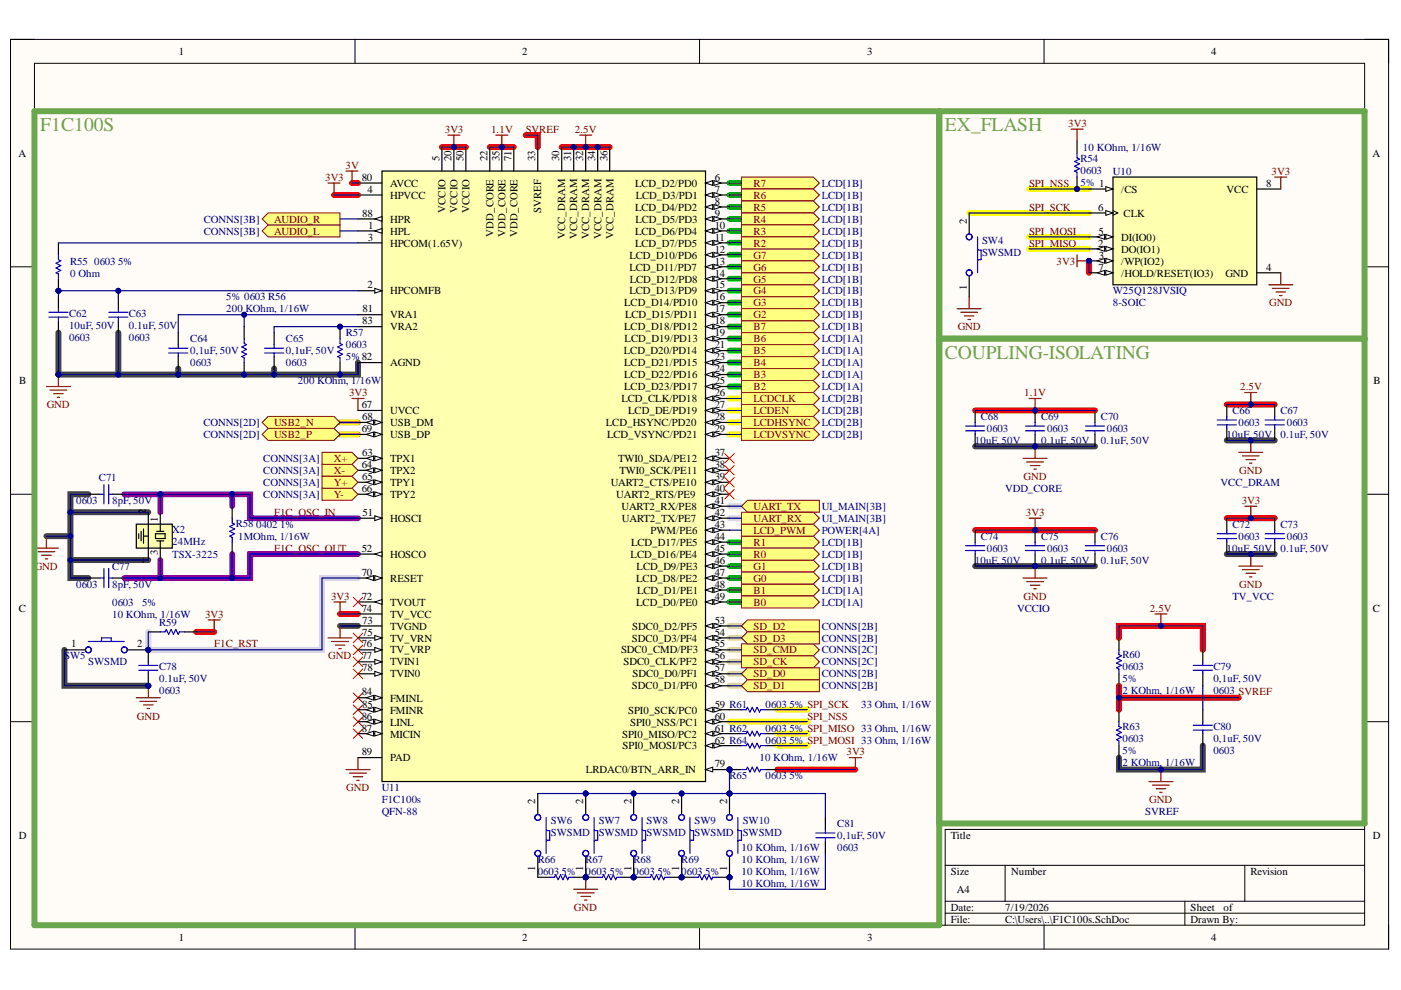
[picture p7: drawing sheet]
<svg xmlns="http://www.w3.org/2000/svg" width="297mm" height="210mm" viewBox="0 0 297 210" stroke-linecap="round" stroke-linejoin="round" font-family="sans-serif">
<defs><g id="words">
<g font-size="4.1" fill="#6aa84f">
<text x="8.5" y="27.8">F1C100S</text>
<text x="200.3" y="27.8">EX_FLASH</text>
<text x="200.3" y="76">COUPLING-ISOLATING</text>
</g>
<g font-size="2.3">
<text x="37.9" y="11.7">1</text>
<text x="110.7" y="11.7">2</text>
<text x="183.9" y="11.7">3</text>
<text x="256.8" y="11.7">4</text>
<text x="3.9" y="33.3">A</text>
<text x="93.2" y="34.2" transform="rotate(-90 93.2 34.2)">5</text>
<text x="95.7" y="34.2" transform="rotate(-90 95.7 34.2)">20</text>
<text x="98.3" y="34.2" transform="rotate(-90 98.3 34.2)">50</text>
<text x="103.3" y="34.2" transform="rotate(-90 103.3 34.2)">22</text>
<text x="105.9" y="34.2" transform="rotate(-90 105.9 34.2)">35</text>
<text x="108.4" y="34.2" transform="rotate(-90 108.4 34.2)">71</text>
<text x="113.5" y="34.2" transform="rotate(-90 113.5 34.2)">33</text>
<text x="118.6" y="34.2" transform="rotate(-90 118.6 34.2)">30</text>
<text x="121.1" y="34.2" transform="rotate(-90 121.1 34.2)">31</text>
<text x="123.6" y="34.2" transform="rotate(-90 123.6 34.2)">32</text>
<text x="126.2" y="34.2" transform="rotate(-90 126.2 34.2)">34</text>
<text x="128.8" y="34.2" transform="rotate(-90 128.8 34.2)">36</text>
<text x="291" y="33.3">A</text>
<text x="76.7" y="38.4">80</text>
<text x="77.9" y="40.9">4</text>
<text x="82.7" y="39.6">AVCC</text>
<text x="134.6" y="39.6">LCD_D2/PD0</text>
<text x="151.5" y="38.4">6</text>
<text x="151.5" y="40.9">7</text>
<text x="237.7" y="40.9">/CS</text>
<text x="260.1" y="40.9">VCC</text>
<text x="268.4" y="39.6">8</text>
<text x="76.8" y="46">88</text>
<text x="82.7" y="42.2">HPVCC</text>
<text x="82.7" y="47.2">HPR</text>
<text x="94.5" y="45.1" transform="rotate(-90 94.5 45.1)">VCCIO</text>
<text x="97" y="45.1" transform="rotate(-90 97 45.1)">VCCIO</text>
<text x="99.5" y="45.1" transform="rotate(-90 99.5 45.1)">VCCIO</text>
<text x="114.8" y="45.1" transform="rotate(-90 114.8 45.1)">SVREF</text>
<text x="134.6" y="44.7">LCD_D4/PD2</text>
<text x="134.7" y="47.2">LCD_D5/PD3</text>
<text x="134.8" y="42.2">LCD_D3/PD1</text>
<text x="151.5" y="43.4">8</text>
<text x="151.5" y="46">9</text>
<text x="205" y="47.4" transform="rotate(-90 205 47.4)">2</text>
<text x="232.8" y="44.7">6</text>
<text x="238.2" y="46">CLK</text>
<text x="78" y="51">3</text>
<text x="78.1" y="48.5">1</text>
<text x="82.7" y="49.8">HPL</text>
<text x="82.7" y="52.3">HPCOM(1.65V)</text>
<text x="104.6" y="50.2" transform="rotate(-90 104.6 50.2)">VDD_CORE</text>
<text x="107.2" y="50.2" transform="rotate(-90 107.2 50.2)">VDD_CORE</text>
<text x="109.7" y="50.2" transform="rotate(-90 109.7 50.2)">VDD_CORE</text>
<text x="119.8" y="50.7" transform="rotate(-90 119.8 50.7)">VCC_DRAM</text>
<text x="122.4" y="50.7" transform="rotate(-90 122.4 50.7)">VCC_DRAM</text>
<text x="124.9" y="50.7" transform="rotate(-90 124.9 50.7)">VCC_DRAM</text>
<text x="127.5" y="50.7" transform="rotate(-90 127.5 50.7)">VCC_DRAM</text>
<text x="130.1" y="50.7" transform="rotate(-90 130.1 50.7)">VCC_DRAM</text>
<text x="134.6" y="49.8">LCD_D6/PD4</text>
<text x="134.6" y="52.3">LCD_D7/PD5</text>
<text x="151.5" y="48.5">10</text>
<text x="151.5" y="51">11</text>
<text x="151.5" y="53.6">12</text>
<text x="232.8" y="52.3">2</text>
<text x="232.9" y="49.8">5</text>
<text x="237.7" y="51">DI(IO0)</text>
<text x="237.7" y="53.6">DO(IO1)</text>
<text x="133.5" y="54.8">LCD_D10/PD6</text>
<text x="133.5" y="57.4">LCD_D11/PD7</text>
<text x="133.5" y="59.9">LCD_D12/PD8</text>
<text x="151.5" y="56.1">13</text>
<text x="151.5" y="58.6">14</text>
<text x="232.9" y="57.4">7</text>
<text x="233" y="54.8">3</text>
<text x="237.7" y="56.1">/WP(IO2)</text>
<text x="237.7" y="58.6">/HOLD/RESET(IO3)</text>
<text x="259.8" y="58.6">GND</text>
<text x="268.4" y="57.4">4</text>
<text x="77.9" y="61.2">2</text>
<text x="82.7" y="62.4">HPCOMFB</text>
<text x="132.4" y="65">LCD_D14/PD10</text>
<text x="133.5" y="62.4">LCD_D13/PD9</text>
<text x="151.5" y="61.2">15</text>
<text x="151.5" y="63.7">16</text>
<text x="205" y="61.5" transform="rotate(-90 205 61.5)">1</text>
<text x="76.8" y="68.8">83</text>
<text x="76.9" y="66.2">81</text>
<text x="82.7" y="67.5">VRA1</text>
<text x="82.7" y="70">VRA2</text>
<text x="132.4" y="70">LCD_D18/PD12</text>
<text x="132.5" y="67.5">LCD_D15/PD11</text>
<text x="151.5" y="66.2">17</text>
<text x="151.5" y="68.8">18</text>
<text x="151.5" y="71.3">19</text>
<text x="82.7" y="77.6">AGND</text>
<text x="132.3" y="75.1">LCD_D20/PD14</text>
<text x="132.4" y="77.6">LCD_D21/PD15</text>
<text x="132.4" y="72.6">LCD_D19/PD13</text>
<text x="151.5" y="73.8">21</text>
<text x="151.5" y="76.4">23</text>
<text x="4.1" y="81.4">B</text>
<text x="132.4" y="80.2">LCD_D22/PD16</text>
<text x="132.4" y="82.7">LCD_D23/PD17</text>
<text x="151.5" y="78.9">24</text>
<text x="151.5" y="81.4">25</text>
<text x="151.5" y="84">26</text>
<text x="291.2" y="81.4">B</text>
<text x="76.7" y="86.5">67</text>
<text x="76.8" y="89.1">68</text>
<text x="82.7" y="87.8">UVCC</text>
<text x="131.8" y="85.2">LCD_CLK/PD18</text>
<text x="133.2" y="87.8">LCD_DE/PD19</text>
<text x="151.5" y="86.5">27</text>
<text x="151.5" y="89.1">28</text>
<text x="76.7" y="91.7">69</text>
<text x="82.7" y="90.4">USB_DM</text>
<text x="82.7" y="92.9">USB_DP</text>
<text x="128.5" y="90.4">LCD_HSYNC/PD20</text>
<text x="128.7" y="92.9">LCD_VSYNC/PD21</text>
<text x="151.5" y="91.7">29</text>
<text x="76.7" y="99.3">64</text>
<text x="76.8" y="96.7">63</text>
<text x="76.8" y="101.8">65</text>
<text x="82.7" y="98">TPX1</text>
<text x="82.7" y="100.5">TPX2</text>
<text x="131.1" y="98">TWI0_SDA/PE12</text>
<text x="131.3" y="100.5">TWI0_SCK/PE11</text>
<text x="151.5" y="96.7">37</text>
<text x="151.5" y="99.3">38</text>
<text x="151.5" y="101.8">39</text>
<text x="76.7" y="104.3">66</text>
<text x="82.7" y="103.1">TPY1</text>
<text x="82.7" y="105.6">TPY2</text>
<text x="129.5" y="103.1">UART2_CTS/PE10</text>
<text x="130.7" y="105.6">UART2_RTS/PE9</text>
<text x="151.5" y="104.3">40</text>
<text x="151.5" y="106.9">41</text>
<text x="31" y="109.1" transform="rotate(-90 31 109.1)">2</text>
<text x="33.5" y="110.6" transform="rotate(-90 33.5 110.6)">1</text>
<text x="76.9" y="109.4">51</text>
<text x="82.7" y="110.7">HOSCI</text>
<text x="131.8" y="108.1">UART2_RX/PE8</text>
<text x="131.8" y="110.7">UART2_TX/PE7</text>
<text x="137.9" y="113.2">PWM/PE6</text>
<text x="151.5" y="109.4">42</text>
<text x="151.5" y="111.9">43</text>
<text x="31" y="119.3" transform="rotate(-90 31 119.3)">4</text>
<text x="33.5" y="117.7" transform="rotate(-90 33.5 117.7)">3</text>
<text x="76.7" y="117">52</text>
<text x="82.7" y="118.3">HOSCO</text>
<text x="133.7" y="118.3">LCD_D16/PE4</text>
<text x="133.8" y="115.7">LCD_D17/PE5</text>
<text x="151.5" y="114.5">44</text>
<text x="151.5" y="117">45</text>
<text x="151.5" y="119.5">46</text>
<text x="76.7" y="122.1">70</text>
<text x="82.7" y="123.3">RESET</text>
<text x="134.9" y="123.3">LCD_D8/PE2</text>
<text x="135" y="120.8">LCD_D9/PE3</text>
<text x="135.1" y="125.9">LCD_D1/PE1</text>
<text x="151.5" y="122.1">47</text>
<text x="151.5" y="124.6">48</text>
<text x="4" y="129.7">C</text>
<text x="76.7" y="129.7">74</text>
<text x="76.7" y="127.1">72</text>
<text x="82.7" y="130.9">TV_VCC</text>
<text x="82.7" y="128.4">TVOUT</text>
<text x="134.9" y="128.4">LCD_D0/PE0</text>
<text x="151.5" y="127.1">49</text>
<text x="291.1" y="129.7">C</text>
<text x="15.1" y="137.3">1</text>
<text x="29.1" y="137.3">2</text>
<text x="76.7" y="137.3">76</text>
<text x="76.8" y="134.7">75</text>
<text x="76.8" y="132.2">73</text>
<text x="82.7" y="136">TV_VRN</text>
<text x="82.7" y="133.5">TVGND</text>
<text x="134" y="136">SDC0_D3/PF4</text>
<text x="134" y="133.5">SDC0_D2/PF5</text>
<text x="151.5" y="132.2">53</text>
<text x="151.5" y="134.7">54</text>
<text x="151.5" y="137.3">55</text>
<text x="76.7" y="139.8">77</text>
<text x="76.8" y="142.4">78</text>
<text x="82.7" y="138.5">TV_VRP</text>
<text x="82.7" y="141.1">TVIN1</text>
<text x="82.7" y="143.6">TVIN0</text>
<text x="131.7" y="138.5">SDC0_CMD/PF3</text>
<text x="132.2" y="141.1">SDC0_CLK/PF2</text>
<text x="134.1" y="143.6">SDC0_D0/PF1</text>
<text x="151.5" y="139.8">56</text>
<text x="151.5" y="142.4">57</text>
<text x="76.7" y="147.4">84</text>
<text x="82.7" y="148.8">FMINL</text>
<text x="134" y="146.2">SDC0_D1/PF0</text>
<text x="151.5" y="144.9">58</text>
<text x="76.7" y="152.6">86</text>
<text x="76.7" y="155.1">87</text>
<text x="76.8" y="150">85</text>
<text x="82.7" y="151.3">FMINR</text>
<text x="82.7" y="153.8">LINL</text>
<text x="133.2" y="151.3">SPI0_SCK/PC0</text>
<text x="133.6" y="153.8">SPI0_NSS/PC1</text>
<text x="151.5" y="150">59 R61</text>
<text x="151.5" y="152.6">60</text>
<text x="151.5" y="155.1">61 R62</text>
<text x="76.7" y="160.2">89</text>
<text x="82.7" y="156.4">MICIN</text>
<text x="82.7" y="161.4">PAD</text>
<text x="131.9" y="156.4">SPI0_MISO/PC2</text>
<text x="132" y="158.9">SPI0_MOSI/PC3</text>
<text x="151.5" y="157.6">62 R64</text>
<text x="124.2" y="164">LRDAC0/BTN_ARR_IN</text>
<text x="151.5" y="162.7">79</text>
<text x="113.5" y="170.5" transform="rotate(-90 113.5 170.5)">2</text>
<text x="123.6" y="170.5" transform="rotate(-90 123.6 170.5)">2</text>
<text x="133.9" y="170.5" transform="rotate(-90 133.9 170.5)">2</text>
<text x="144" y="170.5" transform="rotate(-90 144 170.5)">2</text>
<text x="154.2" y="170.5" transform="rotate(-90 154.2 170.5)">2</text>
<text x="4" y="177.9">D</text>
<text x="201.6" y="177.9">Title</text>
<text x="291.1" y="177.9">D</text>
<text x="113.5" y="184.6" transform="rotate(-90 113.5 184.6)">1</text>
<text x="123.6" y="184.6" transform="rotate(-90 123.6 184.6)">1</text>
<text x="133.9" y="184.6" transform="rotate(-90 133.9 184.6)">1</text>
<text x="144" y="184.6" transform="rotate(-90 144 184.6)">1</text>
<text x="154.2" y="184.6" transform="rotate(-90 154.2 184.6)">1</text>
<text x="201.6" y="185.5">Size</text>
<text x="214.4" y="185.5">Number</text>
<text x="265.1" y="185.5">Revision</text>
<text x="202.9" y="189.3">A4</text>
<text x="201.6" y="193.1">Date:</text>
<text x="201.6" y="195.7">File:</text>
<text x="213.1" y="193.1">7/19/2026</text>
<text x="213.1" y="195.7">C:\Users\..\F1C100s.SchDoc</text>
<text x="252.4" y="193.1">Sheet</text>
<text x="252.4" y="195.7">Drawn By:</text>
<text x="259.4" y="193.1">of</text>
<text x="37.9" y="199.5">1</text>
<text x="110.7" y="199.5">2</text>
<text x="183.9" y="199.5">3</text>
<text x="256.8" y="199.5">4</text>
</g>
<g font-size="2.3" fill="#800000">
<text x="94.3" y="28.1">3V3</text>
<text x="104.1" y="28.1">1.1V</text>
<text x="111.5" y="28.1">SVREF</text>
<text x="121.9" y="28.1">2.5V</text>
<text x="226.5" y="26.9">3V3</text>
<text x="73.2" y="35.8">3V</text>
<text x="68.9" y="38.4">3V3</text>
<text x="159.8" y="39.6">R7</text>
<text x="218.2" y="39.6">SPI_NSS</text>
<text x="269.6" y="37.1">3V3</text>
<text x="58.1" y="47.2">AUDIO_R</text>
<text x="159.8" y="42.2">R6</text>
<text x="159.8" y="44.7">R5</text>
<text x="159.8" y="47.2">R4</text>
<text x="218.2" y="44.7">SPI_SCK</text>
<text x="58.1" y="49.8">AUDIO_L</text>
<text x="159.8" y="49.8">R3</text>
<text x="159.8" y="52.3">R2</text>
<text x="218.2" y="52.3">SPI_MISO</text>
<text x="218.2" y="49.8">SPI_MOSI</text>
<text x="159.8" y="54.8">G7</text>
<text x="159.8" y="57.4">G6</text>
<text x="159.8" y="59.9">G5</text>
<text x="224" y="56.1">3V3</text>
<text x="159.8" y="62.4">G4</text>
<text x="159.8" y="65">G3</text>
<text x="269.1" y="65">GND</text>
<text x="159.8" y="70">B7</text>
<text x="159.8" y="67.5">G2</text>
<text x="203.1" y="70">GND</text>
<text x="159.8" y="72.6">B6</text>
<text x="159.8" y="75.1">B5</text>
<text x="159.8" y="77.6">B4</text>
<text x="74" y="84">3V3</text>
<text x="159.8" y="80.2">B3</text>
<text x="159.8" y="82.7">B2</text>
<text x="217.2" y="84">1.1V</text>
<text x="262.9" y="82.7">2.5V</text>
<text x="9.9" y="86.5">GND</text>
<text x="159.8" y="85.2">LCDCLK</text>
<text x="159.8" y="87.8">LCDEN</text>
<text x="58.1" y="90.4">USB2_N</text>
<text x="58.1" y="92.9">USB2_P</text>
<text x="159.8" y="92.9">LCDVSYNC</text>
<text x="159.8" y="90.4">LCDHSYNC</text>
<text x="70.8" y="100.5">X-</text>
<text x="70.8" y="98">X+</text>
<text x="217" y="101.8">GND</text>
<text x="262.8" y="100.5">GND</text>
<text x="70.8" y="105.6">Y-</text>
<text x="70.8" y="103.1">Y+</text>
<text x="263.3" y="106.9">3V3</text>
<text x="58.1" y="109.4">F1C_OSC_IN</text>
<text x="159.8" y="113.2">LCD_PWM</text>
<text x="159.8" y="108.1">UART_TX</text>
<text x="159.8" y="110.7">UART_RX</text>
<text x="217.5" y="109.4">3V3</text>
<text x="58.1" y="117">F1C_OSC_OUT</text>
<text x="159.8" y="115.7">R1</text>
<text x="159.8" y="118.3">R0</text>
<text x="7.4" y="120.8">GND</text>
<text x="159.8" y="125.9">B1</text>
<text x="159.8" y="120.8">G1</text>
<text x="159.8" y="123.3">G0</text>
<text x="262.8" y="124.6">GND</text>
<text x="43.5" y="130.9">3V3</text>
<text x="70.2" y="127.1">3V3</text>
<text x="159.8" y="128.4">B0</text>
<text x="217" y="127.1">GND</text>
<text x="243.8" y="129.7">2.5V</text>
<text x="45.4" y="137.3">F1C_RST</text>
<text x="159.8" y="133.5">SD_D2</text>
<text x="159.8" y="136">SD_D3</text>
<text x="69.6" y="139.8">GND</text>
<text x="159.8" y="138.5">SD_CMD</text>
<text x="159.8" y="141.1">SD_CK</text>
<text x="159.8" y="143.6">SD_D0</text>
<text x="159.8" y="146.2">SD_D1</text>
<text x="29" y="152.6">GND</text>
<text x="171.2" y="152.6">SPI_NSS</text>
<text x="179.5" y="160.2">3V3</text>
<text x="73.4" y="167.8">GND</text>
<text x="243.6" y="170.3">GND</text>
<text x="121.7" y="193.1">GND</text>
</g>
<g font-size="2.3" fill="#000080">
<text x="229.1" y="34.3">R54</text>
<text x="229.6" y="32">10 KOhm, 1/16W</text>
<text x="174.2" y="39.6">LCD[1B]</text>
<text x="229.1" y="36.8">0603</text>
<text x="229.1" y="39.4">5% 1</text>
<text x="236" y="37.1">U10</text>
<text x="43.2" y="47.2">CONNS[3B]</text>
<text x="174.2" y="42.2">LCD[1B]</text>
<text x="174.2" y="44.7">LCD[1B]</text>
<text x="174.2" y="47.2">LCD[1B]</text>
<text x="43.2" y="49.8">CONNS[3B]</text>
<text x="174.2" y="49.8">LCD[1B]</text>
<text x="174.2" y="52.3">LCD[1B]</text>
<text x="208.2" y="51.7">SW4</text>
<text x="14.9" y="58.6">0 Ohm</text>
<text x="14.9" y="56.1">R55</text>
<text x="20" y="56.1">0603</text>
<text x="25" y="56.1">5%</text>
<text x="174.2" y="54.8">LCD[1B]</text>
<text x="174.2" y="57.4">LCD[1B]</text>
<text x="174.2" y="59.9">LCD[1B]</text>
<text x="208.2" y="54.2">SWSMD</text>
<text x="48" y="63.7">5% 0603 R56</text>
<text x="174.2" y="62.4">LCD[1B]</text>
<text x="174.2" y="65">LCD[1B]</text>
<text x="236" y="65">8-SOIC</text>
<text x="236" y="62.4">W25Q128JVSIQ</text>
<text x="14.6" y="69.8">10uF, 50V</text>
<text x="14.6" y="67.2">C62</text>
<text x="27.3" y="69.8">0.1uF, 50V</text>
<text x="27.3" y="67.2">C63</text>
<text x="48" y="66.2">200 KOhm, 1/16W</text>
<text x="73.3" y="71.3">R57</text>
<text x="174.2" y="70">LCD[1B]</text>
<text x="174.2" y="67.5">LCD[1B]</text>
<text x="14.6" y="72.3">0603</text>
<text x="27.3" y="72.3">0603</text>
<text x="40.3" y="75.1">0,1uF, 50V</text>
<text x="40.3" y="77.6">0603</text>
<text x="40.3" y="72.6">C64</text>
<text x="60.6" y="75.1">0,1uF, 50V</text>
<text x="60.6" y="77.6">0603</text>
<text x="60.6" y="72.6">C65</text>
<text x="73.3" y="73.8">0603</text>
<text x="73.3" y="76.4">5%82</text>
<text x="174.2" y="72.6">LCD[1A]</text>
<text x="174.2" y="75.1">LCD[1A]</text>
<text x="174.2" y="77.6">LCD[1A]</text>
<text x="63.2" y="81.4">200 KOhm, 1/16W</text>
<text x="174.2" y="80.2">LCD[1A]</text>
<text x="174.2" y="82.7">LCD[1A]</text>
<text x="174.2" y="85.2">LCD[2B]</text>
<text x="174.2" y="87.8">LCD[2B]</text>
<text x="208" y="89.1">C68</text>
<text x="220.7" y="89.1">C69</text>
<text x="233.4" y="89.1">C70</text>
<text x="261.3" y="87.8">C66</text>
<text x="271.5" y="87.8">C67</text>
<text x="43.1" y="90.4">CONNS[2D]</text>
<text x="43.1" y="92.9">CONNS[2D]</text>
<text x="174.2" y="92.9">LCD[2B]</text>
<text x="174.2" y="90.4">LCD[2B]</text>
<text x="206.7" y="94.2">10uF, 50V</text>
<text x="209.2" y="91.7">0603</text>
<text x="220.7" y="94.2">0.1uF, 50V</text>
<text x="222" y="91.7">0603</text>
<text x="233.4" y="94.2">0.1uF, 50V</text>
<text x="234.7" y="91.7">0603</text>
<text x="260.1" y="92.9">10uF, 50V</text>
<text x="262.6" y="90.4">0603</text>
<text x="271.5" y="92.9">0.1uF, 50V</text>
<text x="272.8" y="90.4">0603</text>
<text x="55.8" y="100.5">CONNS[3A]</text>
<text x="55.8" y="98">CONNS[3A]</text>
<text x="16.2" y="106.9">0603</text>
<text x="21" y="102.1">C71</text>
<text x="23.8" y="106.9">8pF, 50V</text>
<text x="55.8" y="105.6">CONNS[3A]</text>
<text x="55.8" y="103.1">CONNS[3A]</text>
<text x="213.1" y="104.3">VDD_CORE</text>
<text x="258.8" y="103.1">VCC_DRAM</text>
<text x="36.5" y="113">X2</text>
<text x="50" y="111.7">R58</text>
<text x="54.3" y="111.9">0402</text>
<text x="59.4" y="111.9">1%</text>
<text x="174.2" y="113.2">POWER[4A]</text>
<text x="174.2" y="108.1">UI_MAIN[3B]</text>
<text x="174.2" y="110.7">UI_MAIN[3B]</text>
<text x="261.3" y="111.9">C72</text>
<text x="271.5" y="111.9">C73</text>
<text x="36.5" y="118.3">TSX-3225</text>
<text x="36.5" y="115.5">24MHz</text>
<text x="50.5" y="114.5">1MOhm, 1/16W</text>
<text x="174.2" y="115.7">LCD[1B]</text>
<text x="174.2" y="118.3">LCD[1B]</text>
<text x="206.7" y="119.5">10uF, 50V</text>
<text x="208" y="114.5">C74</text>
<text x="209.2" y="117">0603</text>
<text x="220.7" y="119.5">0.1uF, 50V</text>
<text x="220.7" y="114.5">C75</text>
<text x="222" y="117">0603</text>
<text x="233.4" y="119.5">0.1uF, 50V</text>
<text x="233.4" y="114.5">C76</text>
<text x="234.7" y="117">0603</text>
<text x="260.1" y="117">10uF, 50V</text>
<text x="262.6" y="114.5">0603</text>
<text x="271.5" y="117">0.1uF, 50V</text>
<text x="272.8" y="114.5">0603</text>
<text x="16.2" y="124.6">0603</text>
<text x="23.8" y="124.6">8pF, 50V</text>
<text x="23.8" y="120.8">C77</text>
<text x="174.2" y="125.9">LCD[1A]</text>
<text x="174.2" y="120.8">LCD[1B]</text>
<text x="174.2" y="123.3">LCD[1B]</text>
<text x="23.8" y="128.4">0603</text>
<text x="23.8" y="130.9">10 KOhm, 1/16W</text>
<text x="30.1" y="128.4">5%</text>
<text x="174.2" y="128.4">LCD[1A]</text>
<text x="215.7" y="129.7">VCCIO</text>
<text x="261.3" y="127.1">TV_VCC</text>
<text x="33.7" y="132.7">R59</text>
<text x="174.2" y="133.5">CONNS[2B]</text>
<text x="174.2" y="136">CONNS[2B]</text>
<text x="13.6" y="139.8">SW5</text>
<text x="18.7" y="141.1">SWSMD</text>
<text x="33.7" y="142.1">C78</text>
<text x="174.2" y="138.5">CONNS[2C]</text>
<text x="174.2" y="141.1">CONNS[2C]</text>
<text x="174.2" y="143.6">CONNS[2B]</text>
<text x="238" y="142.1">0603</text>
<text x="238" y="139.6">R60</text>
<text x="257.3" y="142.1">C79</text>
<text x="33.7" y="144.6">0.1uF, 50V</text>
<text x="33.7" y="147.2">0603</text>
<text x="174.2" y="146.2">CONNS[2B]</text>
<text x="238" y="144.6">5%</text>
<text x="238" y="147.2">2 KOhm, 1/16W</text>
<text x="257.3" y="144.6">0,1uF, 50V</text>
<text x="257.3" y="147.2">0603 SVREF</text>
<text x="162.3" y="150">0603</text>
<text x="162.3" y="155.1">0603</text>
<text x="167.4" y="150">5% SPI_SCK</text>
<text x="167.4" y="155.1">5% SPI_MISO 33 Ohm, 1/16W</text>
<text x="182.6" y="150">33 Ohm, 1/16W</text>
<text x="238" y="154.9">R63</text>
<text x="257.3" y="154.9">C80</text>
<text x="161" y="161.4">10 KOhm, 1/16W</text>
<text x="162.3" y="157.6">0603</text>
<text x="167.4" y="157.6">5% SPI_MOSI 33 Ohm, 1/16W</text>
<text x="238" y="157.4">0603</text>
<text x="238" y="159.9">5%</text>
<text x="257.3" y="157.4">0,1uF, 50V</text>
<text x="257.3" y="159.9">0603</text>
<text x="80.9" y="167.8">U11</text>
<text x="154.7" y="165.2">R65</text>
<text x="162.3" y="165.2">0603</text>
<text x="167.4" y="165.2">5%</text>
<text x="238" y="162.5">2 KOhm, 1/16W</text>
<text x="80.9" y="172.8">QFN-88</text>
<text x="80.9" y="170.3">F1C100s</text>
<text x="242.8" y="172.8">SVREF</text>
<text x="116.8" y="174.8">SW6</text>
<text x="116.8" y="177.3">SWSMD</text>
<text x="126.9" y="174.8">SW7</text>
<text x="126.9" y="177.3">SWSMD</text>
<text x="137.1" y="174.8">SW8</text>
<text x="137.1" y="177.3">SWSMD</text>
<text x="147.2" y="174.8">SW9</text>
<text x="147.2" y="177.3">SWSMD</text>
<text x="157.5" y="174.8">SW10</text>
<text x="157.5" y="177.3">SWSMD</text>
<text x="177.5" y="177.9">0,1uF, 50V</text>
<text x="177.5" y="175.4">C81</text>
<text x="114" y="185.5">0603</text>
<text x="114" y="183">R66</text>
<text x="119.1" y="185.5">5%</text>
<text x="124.1" y="185.5">0603</text>
<text x="124.1" y="183">R67</text>
<text x="129.2" y="185.5">5%</text>
<text x="134.3" y="185.5">0603</text>
<text x="134.3" y="183">R68</text>
<text x="139.4" y="185.5">5%</text>
<text x="144.4" y="185.5">0603</text>
<text x="144.4" y="183">R69</text>
<text x="149.5" y="185.5">5%</text>
<text x="157.2" y="180.5">10 KOhm, 1/16W</text>
<text x="157.2" y="185.5">10 KOhm, 1/16W</text>
<text x="157.2" y="183">10 KOhm, 1/16W</text>
<text x="177.5" y="180.5">0603</text>
<text x="157.2" y="188.1">10 KOhm, 1/16W</text>
</g>
</g></defs>
<path d="M2.2 8.4h292.2v192.8h-292.2z" fill-rule="evenodd" fill="#fffcf8"/>
<path d="M2.2 8.4h292.2v192.8h-292.2z" fill="none" stroke="#000" stroke-width=".21"/>
<path d="M7.3 13.4h282v182.8h-282z" fill-rule="evenodd" fill="#fffcf8"/>
<g fill="none" stroke="#000" stroke-width=".21">
<path d="M2.2 8.3h5.1M7.3 13.4h282v182.8h-282zM75.3 8.3v5.1M148.3 8.3v5.1M221.4 8.4v5M289.3 8.4h5.1v5M2.2 56.6h5.1M289.3 56.6h5.1M2.2 104.8h5.1M289.3 104.8h5.1M2.2 153h5.1M289.3 153h5.1"/>
<path d="M289.3 175.9h-88.9v20.3M75.3 196.2v5M148.3 196.2v5M200.4 183.5h88.9M200.4 191.1h88.9M200.4 193.6h88.9M213.1 183.5v7.6M221.4 196.2v5M251.2 191.1v5.1M263.9 183.5v7.6M294.4 196.2v5"/>
</g>
<g fill="none" stroke="#f00" stroke-width="1.3">
<path d="M74.6 38.8h1.3M93.7 31.2h5.1M103.9 31.2h5M111.5 28.7h2.5v2.5M119.1 31.2h10.2M70.8 41.3h5.1M230.9 55.3v2.5M206.8 87h25.4M260.1 85.8h10.2M206.8 112.4h25.4M260.1 109.9h10.2M41.6 134h3.8"/>
<path d="M72.1 130.2h3.8M237.2 135.3v-2.6h17.8v5.1M237.2 145.4v5.1M237.2 147.9h25.4M164.8 163.2h16.6"/>
</g>
<path d="M205.5 45.2h25.4M218.2 40.1h12.7M218.2 50.2h12.7M218.2 52.8h12.7M154.7 92.1h2.5M154.7 89.6h2.5M154.7 87h2.5M154.7 84.5h2.5M154.7 153h16.5M164.8 150.5h6.4M164.8 155.6h6.4M164.8 158.1h6.4" fill="none" stroke="#ff0" stroke-width="1.3"/>
<path d="M72.1 89.6h3.8M72.1 92.1h3.8" fill="none" stroke="#f90" stroke-width="1.3"/>
<path d="M26.4 104.8h26.6v5.1h22.9M34 104.8v3.8M49.2 117.5v5.1h-15.2v-3.9M49.2 104.8v2.5M75.9 117.5h-22.9v5.1h-3.8M26.4 122.6h7.6" fill="none" stroke="#90f" stroke-width="1.3"/>
<g fill="none" stroke="#434343" stroke-width="1.3">
<path d="M12.4 70.5v8.9h25.4M25.1 70.5v8.9M37.8 78.1v1.3M58.1 78.1v1.3M75.9 76.9v2.5h-38.1M206.8 94.6h25.4M260.1 93.4h10.2M9.8 113.7h5.1M14.9 108.6h16.5M14.9 118.7h16.5M18.7 104.8h-3.8v17.8h3.8M260.1 117.5h10.2"/>
<path d="M13.7 137.8v7.6h17.7M72.1 132.7h3.8M206.8 120h25.4M255 158.1v5.1h-17.8v-2.6"/>
</g>
<path d="M154.7 132.7h2.5M154.7 135.2h2.5M154.7 137.8h2.5M154.7 140.3h2.5M154.7 142.9h2.5M154.7 145.4h2.5" fill="none" stroke="#f9cb9c" stroke-width="1.3"/>
<g fill="none" stroke="#0f0" stroke-width="1.3">
<path d="M154.7 38.8h2.5M154.7 49h2.5M154.7 51.5h2.5M154.7 41.3h2.5M154.7 43.9h2.5M154.7 46.4h2.5M154.7 54h2.5M154.7 56.6h2.5M154.7 59.1h2.5M154.7 61.6h2.5M154.7 64.2h2.5M154.7 66.7h2.5"/>
<path d="M154.7 74.3h2.5M154.7 76.9h2.5M154.7 79.4h2.5M154.7 69.3h2.5M154.7 71.8h2.5M154.7 82h2.5M154.7 114.9h2.5M154.7 117.5h2.5M154.7 122.6h2.5M154.7 125.1h2.5M154.7 127.6h2.5M154.7 120h2.5"/>
</g>
<path d="M154.7 107.3h2.5M154.7 109.9h2.5M75.9 122.6h-7.6v15.2h-36.9v-3.8" fill="none" stroke="#c9daf8" stroke-width="1.3"/>
<path d="M122.9 28.7h2.5M124.2 28.7v2.5M73.4 163.2h5M74.1 163.9h3.6M74.9 164.7h2M75.6 165.5h.6M75.9 160.6v2.6" fill="none" stroke="#800000" stroke-width=".25"/>
<g fill="none" stroke="#f00" stroke-width=".21">
<path d="M74.9 126.6l2 2M74.9 134.2l2 2.1M74.9 136.8l2 2M74.9 139.3l2 2M76.9 126.6l-2 2M76.9 134.2l-2 2.1M76.9 136.8l-2 2M76.9 139.3l-2 2M74.9 141.8l2 2.1M74.9 146.9l2 2.1M74.9 149.5l2 2M74.9 152l2 2"/>
<path d="M74.9 154.5l2 2.1M76.9 141.8l-2 2.1M76.9 146.9l-2 2.1M76.9 149.5l-2 2M76.9 152l-2 2M76.9 154.5l-2 2.1"/>
</g>
<circle cx="124.2" cy="31.2" r=".51" fill="#000080"/>
<circle cx="124.2" cy="31.2" r=".51" fill="none" stroke="#000080" stroke-width=".21"/>
<path d="M157.2 90.8h15.2l1.3 1.3-1.3 1.3h-15.2z" fill-rule="evenodd" fill="#ffff80"/>
<path d="M157.2 90.8h15.2l1.3 1.3-1.3 1.3h-15.2z" fill="none" stroke="#800000" stroke-width=".21"/>
<path d="M157.2 88.3h15.2l1.3 1.3-1.3 1.2h-15.2z" fill-rule="evenodd" fill="#ffff80"/>
<path d="M157.2 88.3h15.2l1.3 1.3-1.3 1.2h-15.2z" fill="none" stroke="#800000" stroke-width=".21"/>
<path d="M157.2 83.2h15.2l1.3 1.3-1.3 1.3h-15.2z" fill-rule="evenodd" fill="#ffff80"/>
<path d="M157.2 83.2h15.2l1.3 1.3-1.3 1.3h-15.2z" fill="none" stroke="#800000" stroke-width=".21"/>
<path d="M157.2 85.8h15.2l1.3 1.2-1.3 1.3h-15.2z" fill-rule="evenodd" fill="#ffff80"/>
<path d="M157.2 85.8h15.2l1.3 1.2-1.3 1.3h-15.2z" fill="none" stroke="#800000" stroke-width=".21"/>
<path d="M12.4 62.9v2.6M12.4 68v2.5M25.1 62.9v2.6M25.1 68v2.5M37.8 70.5v2.6M37.8 75.6v2.5M58.1 70.5v2.6M58.1 75.6v2.5" fill="none" stroke="#000" stroke-width=".25"/>
<g fill="none" stroke="#00f" stroke-width=".25">
<path d="M10.4 66.2h4M10.4 67.2h4M12.4 65.5v.7M12.4 67.2v.8M23.1 66.2h4M23.1 67.2h4M25.1 65.5v.7M25.1 67.2v.8M35.8 73.8h4M35.8 74.8h4M37.8 73.1v.7M37.8 74.8v.8"/>
<path d="M56.1 73.8h4.1M56.1 74.8h4.1M58.1 73.1v.7M58.1 74.8v.8"/>
</g>
<circle cx="12.4" cy="61.6" r=".51" fill="#000080"/>
<circle cx="12.4" cy="61.6" r=".51" fill="none" stroke="#000080" stroke-width=".21"/>
<path d="M12.4 51.5v2.5M12.4 59.1v2.5" fill="none" stroke="#000" stroke-width=".25"/>
<circle cx="12.4" cy="61.6" r=".51" fill="#000080"/>
<circle cx="12.4" cy="61.6" r=".51" fill="none" stroke="#000080" stroke-width=".21"/>
<path d="M12.4 54v1l.5 .3-1 .5 1 .5-1 .5 1 .5-1 .5 .5 .3v1" fill="none" stroke="#00f" stroke-width=".25"/>
<path d="M56.8 47.7h15.3v2.5h-15.3l-1.2-1.2z" fill-rule="evenodd" fill="#ffff80"/>
<path d="M56.8 47.7h15.3v2.5h-15.3l-1.2-1.2z" fill="none" stroke="#800000" stroke-width=".21"/>
<path d="M55.6 46.4l1.2-1.2h15.3v2.5h-15.3z" fill-rule="evenodd" fill="#ffff80"/>
<path d="M55.6 46.4l1.2-1.2h15.3v2.5h-15.3z" fill="none" stroke="#800000" stroke-width=".21"/>
<path d="M12.4 79.4v2.6M9.8 82h5.1M10.6 82.7h3.6M11.4 83.5h2M12.1 84.2h.5" fill="none" stroke="#800000" stroke-width=".25"/>
<circle cx="12.4" cy="79.4" r=".51" fill="#000080"/>
<circle cx="12.4" cy="79.4" r=".51" fill="none" stroke="#000080" stroke-width=".21"/>
<path d="M74.6 84.5h2.6M75.9 84.5v2.5" fill="none" stroke="#800000" stroke-width=".25"/>
<path d="M56.8 88.3h14l1.3 1.3-1.3 1.2h-14l-1.2-1.2z" fill-rule="evenodd" fill="#ffff80"/>
<path d="M56.8 88.3h14l1.3 1.3-1.3 1.2h-14l-1.2-1.2z" fill="none" stroke="#800000" stroke-width=".21"/>
<path d="M55.6 92.1l1.2-1.3h14l1.3 1.3-1.3 1.3h-14z" fill-rule="evenodd" fill="#ffff80"/>
<path d="M55.6 92.1l1.2-1.3h14l1.3 1.3-1.3 1.3h-14z" fill="none" stroke="#800000" stroke-width=".21"/>
<path d="M28.9 111.1h7.6v5.1h-7.6z" fill-rule="evenodd" fill="#ffffb0"/>
<g fill="none" stroke="#000" stroke-width=".25">
<path d="M18.7 104.8h2.6M23.8 104.8h2.6M28.9 111.1h7.6v5.1h-7.6zM29.4 113.2v1M29.9 112.7v2M30.4 112.2v3M30.4 113.7h1M31.4 108.6v10.1M33 113.2h2v1h-2zM33.2 114.7h1.5M33.2 112.7h1.5M34 108.6v4.1"/>
<path d="M34 114.7v4M49.2 107.3v2.6M49.2 114.9v2.6M18.7 122.6h2.6M23.8 122.6h2.6"/>
</g>
<path d="M7.3 116.2h5.1M8.1 117h3.5M8.8 117.7h2.1M9.6 118.5h.5M9.8 113.7v2.5M28.9 147.9h5.1M29.7 148.7h3.5M30.4 149.5h2.1M31.2 150.2h.5M31.4 145.4v2.5" fill="none" stroke="#800000" stroke-width=".25"/>
<path d="M21.3 104.8h.7M22 102.8v4M23.1 102.8v4M23.1 104.8h.7M49.2 109.9v1l.5 .2-1 .5 1 .6-1 .5 1 .5-1 .5 .5 .2v1M21.3 122.6h.7M22 120.5v4.1M23.1 120.5v4.1M23.1 122.6h.7" fill="none" stroke="#00f" stroke-width=".25"/>
<circle cx="31.4" cy="145.4" r=".51" fill="#000080"/>
<circle cx="31.4" cy="145.4" r=".51" fill="none" stroke="#000080" stroke-width=".21"/>
<path d="M44.1 131.4h2.6M45.4 131.4v2.6" fill="none" stroke="#800000" stroke-width=".25"/>
<circle cx="31.4" cy="137.8" r=".51" fill="#000080"/>
<circle cx="31.4" cy="137.8" r=".51" fill="none" stroke="#000080" stroke-width=".21"/>
<path d="M18.7 136h7.7M21.5 135.8l-.2 .2M21.5 135.8v-.6h2.1v.6M23.6 135.8l.2 .2" fill="none" stroke="#00f" stroke-width=".25"/>
<path d="M13.7 137.8h4.3M27.1 137.8h4.3" fill="none" stroke="#000" stroke-width=".25"/>
<circle cx="31.4" cy="137.8" r=".51" fill="#000080"/>
<circle cx="31.4" cy="137.8" r=".51" fill="none" stroke="#000080" stroke-width=".21"/>
<g fill="none" stroke="#00f" stroke-width=".25">
<circle cx="18.7" cy="137.8" r=".62"/>
<circle cx="26.4" cy="137.8" r=".62"/>
</g>
<path d="M73.4 36.3h2.5M74.6 36.3v2.5M69.6 135.2h5M70.3 136h3.6M70.8 127.6h2.6M71.1 136.8h2M71.8 137.5h.5M72.1 127.6v2.6M72.1 132.7v2.5" fill="none" stroke="#800000" stroke-width=".25"/>
<circle cx="96.2" cy="31.2" r=".51" fill="#000080"/>
<circle cx="96.2" cy="31.2" r=".51" fill="none" stroke="#000080" stroke-width=".21"/>
<circle cx="121.6" cy="31.2" r=".51" fill="#000080"/>
<circle cx="121.6" cy="31.2" r=".51" fill="none" stroke="#000080" stroke-width=".21"/>
<circle cx="124.2" cy="31.2" r=".51" fill="#000080"/>
<circle cx="124.2" cy="31.2" r=".51" fill="none" stroke="#000080" stroke-width=".21"/>
<circle cx="106.4" cy="31.2" r=".51" fill="#000080"/>
<circle cx="106.4" cy="31.2" r=".51" fill="none" stroke="#000080" stroke-width=".21"/>
<circle cx="126.7" cy="31.2" r=".51" fill="#000080"/>
<circle cx="126.7" cy="31.2" r=".51" fill="none" stroke="#000080" stroke-width=".21"/>
<circle cx="154.7" cy="163.2" r=".51" fill="#000080"/>
<circle cx="154.7" cy="163.2" r=".51" fill="none" stroke="#000080" stroke-width=".21"/>
<path d="M81 36.3h68.6v129.4h-68.6z" fill-rule="evenodd" fill="#ffffb0"/>
<path d="M81 36.3h68.6v129.4h-68.6zM149.6 49h5.1" fill="none" stroke="#000" stroke-width=".25"/>
<path d="M149.6 49l1.5-.5v1z" fill="#f8fcff"/>
<path d="M149.6 49l1.5-.5v1z" fill="none" stroke="#000" stroke-width=".21"/>
<path d="M151.4 48.5l1.5 .5-1.5 .5z" fill="#f8fcff"/>
<path d="M151.4 48.5l1.5 .5-1.5 .5z" fill="none" stroke="#000" stroke-width=".21"/>
<path d="M96.2 31.2v5.1" fill="none" stroke="#000" stroke-width=".25"/>
<circle cx="96.2" cy="31.2" r=".51" fill="#000080"/>
<circle cx="96.2" cy="31.2" r=".51" fill="none" stroke="#000080" stroke-width=".21"/>
<path d="M149.6 74.3h5.1" fill="none" stroke="#000" stroke-width=".25"/>
<path d="M149.6 74.3l1.5-.5v1z" fill="#f8fcff"/>
<path d="M149.6 74.3l1.5-.5v1z" fill="none" stroke="#000" stroke-width=".21"/>
<path d="M151.4 73.8l1.5 .5-1.5 .5z" fill="#f8fcff"/>
<path d="M151.4 73.8l1.5 .5-1.5 .5z" fill="none" stroke="#000" stroke-width=".21"/>
<path d="M103.9 31.2v5.1M149.6 87h5.1" fill="none" stroke="#000" stroke-width=".25"/>
<path d="M149.6 87l1.5-.5v1z" fill="#f8fcff"/>
<path d="M149.6 87l1.5-.5v1z" fill="none" stroke="#000" stroke-width=".21"/>
<path d="M151.4 86.5l1.5 .5-1.5 .5z" fill="#f8fcff"/>
<path d="M151.4 86.5l1.5 .5-1.5 .5z" fill="none" stroke="#000" stroke-width=".21"/>
<path d="M98.8 31.2v5.1M75.9 130.2h5.1M75.9 135.2h5.1" fill="none" stroke="#000" stroke-width=".25"/>
<path d="M79.5 134.7l1.5 .5-1.5 .6z" fill="#f8fcff"/>
<path d="M79.5 134.7l1.5 .5-1.5 .6z" fill="none" stroke="#000" stroke-width=".21"/>
<path d="M149.6 76.9h5.1" fill="none" stroke="#000" stroke-width=".25"/>
<path d="M149.6 76.9l1.5-.5v1z" fill="#f8fcff"/>
<path d="M149.6 76.9l1.5-.5v1z" fill="none" stroke="#000" stroke-width=".21"/>
<path d="M151.4 76.4l1.5 .5-1.5 .5z" fill="#f8fcff"/>
<path d="M151.4 76.4l1.5 .5-1.5 .5z" fill="none" stroke="#000" stroke-width=".21"/>
<path d="M149.6 79.4h5.1" fill="none" stroke="#000" stroke-width=".25"/>
<path d="M149.6 79.4l1.5-.5v1z" fill="#f8fcff"/>
<path d="M149.6 79.4l1.5-.5v1z" fill="none" stroke="#000" stroke-width=".21"/>
<path d="M151.4 78.9l1.5 .5-1.5 .5z" fill="#f8fcff"/>
<path d="M151.4 78.9l1.5 .5-1.5 .5z" fill="none" stroke="#000" stroke-width=".21"/>
<path d="M149.6 82h5.1" fill="none" stroke="#000" stroke-width=".25"/>
<path d="M149.6 82l1.5-.6v1.1z" fill="#f8fcff"/>
<path d="M149.6 82l1.5-.6v1.1z" fill="none" stroke="#000" stroke-width=".21"/>
<path d="M151.4 81.4l1.5 .6-1.5 .5z" fill="#f8fcff"/>
<path d="M151.4 81.4l1.5 .6-1.5 .5z" fill="none" stroke="#000" stroke-width=".21"/>
<path d="M149.6 84.5h5.1" fill="none" stroke="#000" stroke-width=".25"/>
<path d="M149.6 84.5l1.5-.5v1z" fill="#f8fcff"/>
<path d="M149.6 84.5l1.5-.5v1z" fill="none" stroke="#000" stroke-width=".21"/>
<path d="M151.4 84l1.5 .5-1.5 .5z" fill="#f8fcff"/>
<path d="M151.4 84l1.5 .5-1.5 .5z" fill="none" stroke="#000" stroke-width=".21"/>
<path d="M149.6 92.1h5.1" fill="none" stroke="#000" stroke-width=".25"/>
<path d="M149.6 92.1l1.5-.5v1z" fill="#f8fcff"/>
<path d="M149.6 92.1l1.5-.5v1z" fill="none" stroke="#000" stroke-width=".21"/>
<path d="M151.4 91.6l1.5 .5-1.5 .5z" fill="#f8fcff"/>
<path d="M151.4 91.6l1.5 .5-1.5 .5z" fill="none" stroke="#000" stroke-width=".21"/>
<path d="M119.1 31.2v5.1M121.6 31.2v5.1" fill="none" stroke="#000" stroke-width=".25"/>
<circle cx="121.6" cy="31.2" r=".51" fill="#000080"/>
<circle cx="121.6" cy="31.2" r=".51" fill="none" stroke="#000080" stroke-width=".21"/>
<path d="M124.2 31.2v5.1" fill="none" stroke="#000" stroke-width=".25"/>
<circle cx="124.2" cy="31.2" r=".51" fill="#000080"/>
<circle cx="124.2" cy="31.2" r=".51" fill="none" stroke="#000080" stroke-width=".21"/>
<path d="M75.9 87h5.1M75.9 89.6h5.1" fill="none" stroke="#000" stroke-width=".25"/>
<path d="M79.5 89.1l1.5 .5-1.5 .5z" fill="#f8fcff"/>
<path d="M79.5 89.1l1.5 .5-1.5 .5z" fill="none" stroke="#000" stroke-width=".21"/>
<path d="M77.7 89.6l1.5-.5v1z" fill="#f8fcff"/>
<path d="M77.7 89.6l1.5-.5v1z" fill="none" stroke="#000" stroke-width=".21"/>
<path d="M75.9 92.1h5.1" fill="none" stroke="#000" stroke-width=".25"/>
<path d="M79.5 91.6l1.5 .5-1.5 .5z" fill="#f8fcff"/>
<path d="M79.5 91.6l1.5 .5-1.5 .5z" fill="none" stroke="#000" stroke-width=".21"/>
<path d="M77.7 92.1l1.5-.5v1z" fill="#f8fcff"/>
<path d="M77.7 92.1l1.5-.5v1z" fill="none" stroke="#000" stroke-width=".21"/>
<path d="M75.9 122.6h5.1" fill="none" stroke="#000" stroke-width=".25"/>
<path d="M79.5 122l1.5 .6-1.5 .5z" fill="#f8fcff"/>
<path d="M79.5 122l1.5 .6-1.5 .5z" fill="none" stroke="#000" stroke-width=".21"/>
<path d="M77.7 122.6l1.5-.6v1.1z" fill="#f8fcff"/>
<path d="M77.7 122.6l1.5-.6v1.1z" fill="none" stroke="#000" stroke-width=".21"/>
<path d="M108.9 31.2v5.1M75.9 127.6h5.1" fill="none" stroke="#000" stroke-width=".25"/>
<path d="M79.5 127.6l1.5-.5v1z" fill="#f8fcff"/>
<path d="M79.5 127.6l1.5-.5v1z" fill="none" stroke="#000" stroke-width=".21"/>
<path d="M75.9 137.8h5.1" fill="none" stroke="#000" stroke-width=".25"/>
<path d="M79.5 137.3l1.5 .5-1.5 .5z" fill="#f8fcff"/>
<path d="M79.5 137.3l1.5 .5-1.5 .5z" fill="none" stroke="#000" stroke-width=".21"/>
<path d="M75.9 140.3h5.1" fill="none" stroke="#000" stroke-width=".25"/>
<path d="M79.5 139.8l1.5 .5-1.5 .5z" fill="#f8fcff"/>
<path d="M79.5 139.8l1.5 .5-1.5 .5z" fill="none" stroke="#000" stroke-width=".21"/>
<path d="M106.4 31.2v5.1" fill="none" stroke="#000" stroke-width=".25"/>
<circle cx="106.4" cy="31.2" r=".51" fill="#000080"/>
<circle cx="106.4" cy="31.2" r=".51" fill="none" stroke="#000080" stroke-width=".21"/>
<path d="M129.3 31.2v5.1M149.6 97.2h5.1" fill="none" stroke="#000" stroke-width=".25"/>
<path d="M149.6 97.2l1.5-.5v1z" fill="#f8fcff"/>
<path d="M149.6 97.2l1.5-.5v1z" fill="none" stroke="#000" stroke-width=".21"/>
<path d="M151.4 96.7l1.5 .5-1.5 .5z" fill="#f8fcff"/>
<path d="M151.4 96.7l1.5 .5-1.5 .5z" fill="none" stroke="#000" stroke-width=".21"/>
<path d="M149.6 122.6h5.1" fill="none" stroke="#000" stroke-width=".25"/>
<path d="M149.6 122.6l1.5-.6v1.1z" fill="#f8fcff"/>
<path d="M149.6 122.6l1.5-.6v1.1z" fill="none" stroke="#000" stroke-width=".21"/>
<path d="M151.4 122l1.5 .6-1.5 .5z" fill="#f8fcff"/>
<path d="M151.4 122l1.5 .6-1.5 .5z" fill="none" stroke="#000" stroke-width=".21"/>
<path d="M149.6 125.1h5.1" fill="none" stroke="#000" stroke-width=".25"/>
<path d="M149.6 125.1l1.5-.5v1z" fill="#f8fcff"/>
<path d="M149.6 125.1l1.5-.5v1z" fill="none" stroke="#000" stroke-width=".21"/>
<path d="M151.4 124.6l1.5 .5-1.5 .5z" fill="#f8fcff"/>
<path d="M151.4 124.6l1.5 .5-1.5 .5z" fill="none" stroke="#000" stroke-width=".21"/>
<path d="M75.9 109.9h5.1" fill="none" stroke="#000" stroke-width=".25"/>
<path d="M79.5 109.4l1.5 .5-1.5 .5z" fill="#f8fcff"/>
<path d="M79.5 109.4l1.5 .5-1.5 .5z" fill="none" stroke="#000" stroke-width=".21"/>
<path d="M75.9 117.5h5.1" fill="none" stroke="#000" stroke-width=".25"/>
<path d="M79.5 117.5l1.5-.5v1z" fill="#f8fcff"/>
<path d="M79.5 117.5l1.5-.5v1z" fill="none" stroke="#000" stroke-width=".21"/>
<path d="M149.6 132.7h5.1" fill="none" stroke="#000" stroke-width=".25"/>
<path d="M149.6 132.7l1.5-.5v1z" fill="#f8fcff"/>
<path d="M149.6 132.7l1.5-.5v1z" fill="none" stroke="#000" stroke-width=".21"/>
<path d="M151.4 132.2l1.5 .5-1.5 .5z" fill="#f8fcff"/>
<path d="M151.4 132.2l1.5 .5-1.5 .5z" fill="none" stroke="#000" stroke-width=".21"/>
<path d="M149.6 135.2h5.1" fill="none" stroke="#000" stroke-width=".25"/>
<path d="M149.6 135.2l1.5-.5v1.1z" fill="#f8fcff"/>
<path d="M149.6 135.2l1.5-.5v1.1z" fill="none" stroke="#000" stroke-width=".21"/>
<path d="M151.4 134.7l1.5 .5-1.5 .6z" fill="#f8fcff"/>
<path d="M151.4 134.7l1.5 .5-1.5 .6z" fill="none" stroke="#000" stroke-width=".21"/>
<path d="M149.6 61.6h5.1" fill="none" stroke="#000" stroke-width=".25"/>
<path d="M149.6 61.6l1.5-.5v1.1z" fill="#f8fcff"/>
<path d="M149.6 61.6l1.5-.5v1.1z" fill="none" stroke="#000" stroke-width=".21"/>
<path d="M151.4 61.1l1.5 .5-1.5 .6z" fill="#f8fcff"/>
<path d="M151.4 61.1l1.5 .5-1.5 .6z" fill="none" stroke="#000" stroke-width=".21"/>
<path d="M149.6 64.2h5.1" fill="none" stroke="#000" stroke-width=".25"/>
<path d="M149.6 64.2l1.5-.5v1z" fill="#f8fcff"/>
<path d="M149.6 64.2l1.5-.5v1z" fill="none" stroke="#000" stroke-width=".21"/>
<path d="M151.4 63.7l1.5 .5-1.5 .5z" fill="#f8fcff"/>
<path d="M151.4 63.7l1.5 .5-1.5 .5z" fill="none" stroke="#000" stroke-width=".21"/>
<path d="M149.6 66.7h5.1" fill="none" stroke="#000" stroke-width=".25"/>
<path d="M149.6 66.7l1.5-.5v1z" fill="#f8fcff"/>
<path d="M149.6 66.7l1.5-.5v1z" fill="none" stroke="#000" stroke-width=".21"/>
<path d="M151.4 66.2l1.5 .5-1.5 .5z" fill="#f8fcff"/>
<path d="M151.4 66.2l1.5 .5-1.5 .5z" fill="none" stroke="#000" stroke-width=".21"/>
<path d="M149.6 69.3h5.1" fill="none" stroke="#000" stroke-width=".25"/>
<path d="M149.6 69.3l1.5-.5v1z" fill="#f8fcff"/>
<path d="M149.6 69.3l1.5-.5v1z" fill="none" stroke="#000" stroke-width=".21"/>
<path d="M151.4 68.8l1.5 .5-1.5 .5z" fill="#f8fcff"/>
<path d="M151.4 68.8l1.5 .5-1.5 .5z" fill="none" stroke="#000" stroke-width=".21"/>
<path d="M114 31.2v5.1M126.7 31.2v5.1" fill="none" stroke="#000" stroke-width=".25"/>
<circle cx="126.7" cy="31.2" r=".51" fill="#000080"/>
<circle cx="126.7" cy="31.2" r=".51" fill="none" stroke="#000080" stroke-width=".21"/>
<path d="M75.9 97.2h5.1" fill="none" stroke="#000" stroke-width=".25"/>
<path d="M79.5 96.7l1.5 .5-1.5 .5z" fill="#f8fcff"/>
<path d="M79.5 96.7l1.5 .5-1.5 .5z" fill="none" stroke="#000" stroke-width=".21"/>
<path d="M77.7 97.2l1.5-.5v1z" fill="#f8fcff"/>
<path d="M77.7 97.2l1.5-.5v1z" fill="none" stroke="#000" stroke-width=".21"/>
<path d="M149.6 38.8h5.1" fill="none" stroke="#000" stroke-width=".25"/>
<path d="M149.6 38.8l1.5-.5v1z" fill="#f8fcff"/>
<path d="M149.6 38.8l1.5-.5v1z" fill="none" stroke="#000" stroke-width=".21"/>
<path d="M151.4 38.3l1.5 .5-1.5 .5z" fill="#f8fcff"/>
<path d="M151.4 38.3l1.5 .5-1.5 .5z" fill="none" stroke="#000" stroke-width=".21"/>
<path d="M149.6 51.5h5.1" fill="none" stroke="#000" stroke-width=".25"/>
<path d="M149.6 51.5l1.5-.5v1z" fill="#f8fcff"/>
<path d="M149.6 51.5l1.5-.5v1z" fill="none" stroke="#000" stroke-width=".21"/>
<path d="M151.4 51l1.5 .5-1.5 .5z" fill="#f8fcff"/>
<path d="M151.4 51l1.5 .5-1.5 .5z" fill="none" stroke="#000" stroke-width=".21"/>
<path d="M149.6 54h5.1" fill="none" stroke="#000" stroke-width=".25"/>
<path d="M149.6 54l1.5-.5v1z" fill="#f8fcff"/>
<path d="M149.6 54l1.5-.5v1z" fill="none" stroke="#000" stroke-width=".21"/>
<path d="M151.4 53.5l1.5 .5-1.5 .5z" fill="#f8fcff"/>
<path d="M151.4 53.5l1.5 .5-1.5 .5z" fill="none" stroke="#000" stroke-width=".21"/>
<path d="M149.6 56.6h5.1" fill="none" stroke="#000" stroke-width=".25"/>
<path d="M149.6 56.6l1.5-.5v1z" fill="#f8fcff"/>
<path d="M149.6 56.6l1.5-.5v1z" fill="none" stroke="#000" stroke-width=".21"/>
<path d="M151.4 56.1l1.5 .5-1.5 .5z" fill="#f8fcff"/>
<path d="M151.4 56.1l1.5 .5-1.5 .5z" fill="none" stroke="#000" stroke-width=".21"/>
<path d="M149.6 59.1h5.1" fill="none" stroke="#000" stroke-width=".25"/>
<path d="M149.6 59.1l1.5-.5v1z" fill="#f8fcff"/>
<path d="M149.6 59.1l1.5-.5v1z" fill="none" stroke="#000" stroke-width=".21"/>
<path d="M151.4 58.6l1.5 .5-1.5 .5z" fill="#f8fcff"/>
<path d="M151.4 58.6l1.5 .5-1.5 .5z" fill="none" stroke="#000" stroke-width=".21"/>
<path d="M149.6 71.8h5.1" fill="none" stroke="#000" stroke-width=".25"/>
<path d="M149.6 71.8l1.5-.5v1z" fill="#f8fcff"/>
<path d="M149.6 71.8l1.5-.5v1z" fill="none" stroke="#000" stroke-width=".21"/>
<path d="M151.4 71.3l1.5 .5-1.5 .5z" fill="#f8fcff"/>
<path d="M151.4 71.3l1.5 .5-1.5 .5z" fill="none" stroke="#000" stroke-width=".21"/>
<path d="M149.6 89.6h5.1" fill="none" stroke="#000" stroke-width=".25"/>
<path d="M149.6 89.6l1.5-.5v1z" fill="#f8fcff"/>
<path d="M149.6 89.6l1.5-.5v1z" fill="none" stroke="#000" stroke-width=".21"/>
<path d="M151.4 89.1l1.5 .5-1.5 .5z" fill="#f8fcff"/>
<path d="M151.4 89.1l1.5 .5-1.5 .5z" fill="none" stroke="#000" stroke-width=".21"/>
<path d="M149.6 127.6h5.1" fill="none" stroke="#000" stroke-width=".25"/>
<path d="M149.6 127.6l1.5-.5v1z" fill="#f8fcff"/>
<path d="M149.6 127.6l1.5-.5v1z" fill="none" stroke="#000" stroke-width=".21"/>
<path d="M151.4 127.1l1.5 .5-1.5 .5z" fill="#f8fcff"/>
<path d="M151.4 127.1l1.5 .5-1.5 .5z" fill="none" stroke="#000" stroke-width=".21"/>
<path d="M75.9 49h5.1M75.9 132.7h5.1" fill="none" stroke="#000" stroke-width=".25"/>
<path d="M79.5 49l1.5-.5v1z" fill="#f8fcff"/>
<path d="M79.5 49l1.5-.5v1z" fill="none" stroke="#000" stroke-width=".21"/>
<path d="M75.9 51.5h5.1M75.9 41.3h5.1M75.9 61.6h5.1" fill="none" stroke="#000" stroke-width=".25"/>
<path d="M79.5 61.1l1.5 .5-1.5 .6z" fill="#f8fcff"/>
<path d="M79.5 61.1l1.5 .5-1.5 .6z" fill="none" stroke="#000" stroke-width=".21"/>
<path d="M93.7 31.2v5.1M149.6 99.7h5.1" fill="none" stroke="#000" stroke-width=".25"/>
<path d="M149.6 99.7l1.5-.5v1z" fill="#f8fcff"/>
<path d="M149.6 99.7l1.5-.5v1z" fill="none" stroke="#000" stroke-width=".21"/>
<path d="M151.4 99.2l1.5 .5-1.5 .5z" fill="#f8fcff"/>
<path d="M151.4 99.2l1.5 .5-1.5 .5z" fill="none" stroke="#000" stroke-width=".21"/>
<path d="M149.6 102.3h5.1" fill="none" stroke="#000" stroke-width=".25"/>
<path d="M149.6 102.3l1.5-.6v1.1z" fill="#f8fcff"/>
<path d="M149.6 102.3l1.5-.6v1.1z" fill="none" stroke="#000" stroke-width=".21"/>
<path d="M151.4 101.7l1.5 .6-1.5 .5z" fill="#f8fcff"/>
<path d="M151.4 101.7l1.5 .6-1.5 .5z" fill="none" stroke="#000" stroke-width=".21"/>
<path d="M149.6 104.8h5.1" fill="none" stroke="#000" stroke-width=".25"/>
<path d="M149.6 104.8l1.5-.5v1z" fill="#f8fcff"/>
<path d="M149.6 104.8l1.5-.5v1z" fill="none" stroke="#000" stroke-width=".21"/>
<path d="M151.4 104.3l1.5 .5-1.5 .5z" fill="#f8fcff"/>
<path d="M151.4 104.3l1.5 .5-1.5 .5z" fill="none" stroke="#000" stroke-width=".21"/>
<path d="M149.6 107.3h5.1" fill="none" stroke="#000" stroke-width=".25"/>
<path d="M149.6 107.3l1.5-.5v1z" fill="#f8fcff"/>
<path d="M149.6 107.3l1.5-.5v1z" fill="none" stroke="#000" stroke-width=".21"/>
<path d="M151.4 106.8l1.5 .5-1.5 .5z" fill="#f8fcff"/>
<path d="M151.4 106.8l1.5 .5-1.5 .5z" fill="none" stroke="#000" stroke-width=".21"/>
<path d="M149.6 109.9h5.1" fill="none" stroke="#000" stroke-width=".25"/>
<path d="M149.6 109.9l1.5-.5v1z" fill="#f8fcff"/>
<path d="M149.6 109.9l1.5-.5v1z" fill="none" stroke="#000" stroke-width=".21"/>
<path d="M151.4 109.4l1.5 .5-1.5 .5z" fill="#f8fcff"/>
<path d="M151.4 109.4l1.5 .5-1.5 .5z" fill="none" stroke="#000" stroke-width=".21"/>
<path d="M149.6 112.4h5.1" fill="none" stroke="#000" stroke-width=".25"/>
<path d="M149.6 112.4l1.5-.5v1z" fill="#f8fcff"/>
<path d="M149.6 112.4l1.5-.5v1z" fill="none" stroke="#000" stroke-width=".21"/>
<path d="M151.4 111.9l1.5 .5-1.5 .5z" fill="#f8fcff"/>
<path d="M151.4 111.9l1.5 .5-1.5 .5z" fill="none" stroke="#000" stroke-width=".21"/>
<path d="M149.6 114.9h5.1" fill="none" stroke="#000" stroke-width=".25"/>
<path d="M149.6 114.9l1.5-.5v1.1z" fill="#f8fcff"/>
<path d="M149.6 114.9l1.5-.5v1.1z" fill="none" stroke="#000" stroke-width=".21"/>
<path d="M151.4 114.4l1.5 .5-1.5 .6z" fill="#f8fcff"/>
<path d="M151.4 114.4l1.5 .5-1.5 .6z" fill="none" stroke="#000" stroke-width=".21"/>
<path d="M149.6 117.5h5.1" fill="none" stroke="#000" stroke-width=".25"/>
<path d="M149.6 117.5l1.5-.5v1z" fill="#f8fcff"/>
<path d="M149.6 117.5l1.5-.5v1z" fill="none" stroke="#000" stroke-width=".21"/>
<path d="M151.4 117l1.5 .5-1.5 .5z" fill="#f8fcff"/>
<path d="M151.4 117l1.5 .5-1.5 .5z" fill="none" stroke="#000" stroke-width=".21"/>
<path d="M149.6 120h5.1" fill="none" stroke="#000" stroke-width=".25"/>
<path d="M149.6 120l1.5-.5v1z" fill="#f8fcff"/>
<path d="M149.6 120l1.5-.5v1z" fill="none" stroke="#000" stroke-width=".21"/>
<path d="M151.4 119.5l1.5 .5-1.5 .5z" fill="#f8fcff"/>
<path d="M151.4 119.5l1.5 .5-1.5 .5z" fill="none" stroke="#000" stroke-width=".21"/>
<path d="M75.9 66.7h5.1M75.9 76.9h5.1M75.9 69.3h5.1M75.9 147.9h5.1" fill="none" stroke="#000" stroke-width=".25"/>
<path d="M79.5 147.4l1.5 .5-1.5 .5z" fill="#f8fcff"/>
<path d="M79.5 147.4l1.5 .5-1.5 .5z" fill="none" stroke="#000" stroke-width=".21"/>
<path d="M77.7 147.9l1.5-.5v1z" fill="#f8fcff"/>
<path d="M77.7 147.9l1.5-.5v1z" fill="none" stroke="#000" stroke-width=".21"/>
<path d="M75.9 150.5h5.1" fill="none" stroke="#000" stroke-width=".25"/>
<path d="M79.5 150l1.5 .5-1.5 .5z" fill="#f8fcff"/>
<path d="M79.5 150l1.5 .5-1.5 .5z" fill="none" stroke="#000" stroke-width=".21"/>
<path d="M77.7 150.5l1.5-.5v1z" fill="#f8fcff"/>
<path d="M77.7 150.5l1.5-.5v1z" fill="none" stroke="#000" stroke-width=".21"/>
<path d="M75.9 153h5.1" fill="none" stroke="#000" stroke-width=".25"/>
<path d="M79.5 152.5l1.5 .5-1.5 .5z" fill="#f8fcff"/>
<path d="M79.5 152.5l1.5 .5-1.5 .5z" fill="none" stroke="#000" stroke-width=".21"/>
<path d="M77.7 153l1.5-.5v1z" fill="#f8fcff"/>
<path d="M77.7 153l1.5-.5v1z" fill="none" stroke="#000" stroke-width=".21"/>
<path d="M75.9 155.6h5.1" fill="none" stroke="#000" stroke-width=".25"/>
<path d="M79.5 155l1.5 .6-1.5 .5z" fill="#f8fcff"/>
<path d="M79.5 155l1.5 .6-1.5 .5z" fill="none" stroke="#000" stroke-width=".21"/>
<path d="M77.7 155.6l1.5-.6v1.1z" fill="#f8fcff"/>
<path d="M77.7 155.6l1.5-.6v1.1z" fill="none" stroke="#000" stroke-width=".21"/>
<path d="M75.9 46.4h5.1" fill="none" stroke="#000" stroke-width=".25"/>
<path d="M79.5 46.4l1.5-.5v1z" fill="#f8fcff"/>
<path d="M79.5 46.4l1.5-.5v1z" fill="none" stroke="#000" stroke-width=".21"/>
<path d="M149.6 137.8h5.1" fill="none" stroke="#000" stroke-width=".25"/>
<path d="M149.6 137.8l1.5-.5v1z" fill="#f8fcff"/>
<path d="M149.6 137.8l1.5-.5v1z" fill="none" stroke="#000" stroke-width=".21"/>
<path d="M151.4 137.3l1.5 .5-1.5 .5z" fill="#f8fcff"/>
<path d="M151.4 137.3l1.5 .5-1.5 .5z" fill="none" stroke="#000" stroke-width=".21"/>
<path d="M149.6 140.3h5.1" fill="none" stroke="#000" stroke-width=".25"/>
<path d="M149.6 140.3l1.5-.5v1z" fill="#f8fcff"/>
<path d="M149.6 140.3l1.5-.5v1z" fill="none" stroke="#000" stroke-width=".21"/>
<path d="M151.4 139.8l1.5 .5-1.5 .5z" fill="#f8fcff"/>
<path d="M151.4 139.8l1.5 .5-1.5 .5z" fill="none" stroke="#000" stroke-width=".21"/>
<path d="M149.6 142.9h5.1" fill="none" stroke="#000" stroke-width=".25"/>
<path d="M149.6 142.9l1.5-.5v1z" fill="#f8fcff"/>
<path d="M149.6 142.9l1.5-.5v1z" fill="none" stroke="#000" stroke-width=".21"/>
<path d="M151.4 142.4l1.5 .5-1.5 .5z" fill="#f8fcff"/>
<path d="M151.4 142.4l1.5 .5-1.5 .5z" fill="none" stroke="#000" stroke-width=".21"/>
<path d="M149.6 145.4h5.1" fill="none" stroke="#000" stroke-width=".25"/>
<path d="M149.6 145.4l1.5-.5v1z" fill="#f8fcff"/>
<path d="M149.6 145.4l1.5-.5v1z" fill="none" stroke="#000" stroke-width=".21"/>
<path d="M151.4 144.9l1.5 .5-1.5 .5z" fill="#f8fcff"/>
<path d="M151.4 144.9l1.5 .5-1.5 .5z" fill="none" stroke="#000" stroke-width=".21"/>
<path d="M149.6 150.5h5.1" fill="none" stroke="#000" stroke-width=".25"/>
<path d="M149.6 150.5l1.5-.5v1z" fill="#f8fcff"/>
<path d="M149.6 150.5l1.5-.5v1z" fill="none" stroke="#000" stroke-width=".21"/>
<path d="M151.4 150l1.5 .5-1.5 .5z" fill="#f8fcff"/>
<path d="M151.4 150l1.5 .5-1.5 .5z" fill="none" stroke="#000" stroke-width=".21"/>
<path d="M149.6 153h5.1" fill="none" stroke="#000" stroke-width=".25"/>
<path d="M149.6 153l1.5-.5v1z" fill="#f8fcff"/>
<path d="M149.6 153l1.5-.5v1z" fill="none" stroke="#000" stroke-width=".21"/>
<path d="M151.4 152.5l1.5 .5-1.5 .5z" fill="#f8fcff"/>
<path d="M151.4 152.5l1.5 .5-1.5 .5z" fill="none" stroke="#000" stroke-width=".21"/>
<path d="M149.6 155.6h5.1" fill="none" stroke="#000" stroke-width=".25"/>
<path d="M149.6 155.6l1.5-.6v1.1z" fill="#f8fcff"/>
<path d="M149.6 155.6l1.5-.6v1.1z" fill="none" stroke="#000" stroke-width=".21"/>
<path d="M151.4 155l1.5 .6-1.5 .5z" fill="#f8fcff"/>
<path d="M151.4 155l1.5 .6-1.5 .5z" fill="none" stroke="#000" stroke-width=".21"/>
<path d="M149.6 158.1h5.1" fill="none" stroke="#000" stroke-width=".25"/>
<path d="M149.6 158.1l1.5-.5v1z" fill="#f8fcff"/>
<path d="M149.6 158.1l1.5-.5v1z" fill="none" stroke="#000" stroke-width=".21"/>
<path d="M151.4 157.6l1.5 .5-1.5 .5z" fill="#f8fcff"/>
<path d="M151.4 157.6l1.5 .5-1.5 .5z" fill="none" stroke="#000" stroke-width=".21"/>
<path d="M149.6 41.3h5.1" fill="none" stroke="#000" stroke-width=".25"/>
<path d="M149.6 41.3l1.5-.5v1.1z" fill="#f8fcff"/>
<path d="M149.6 41.3l1.5-.5v1.1z" fill="none" stroke="#000" stroke-width=".21"/>
<path d="M151.4 40.8l1.5 .5-1.5 .6z" fill="#f8fcff"/>
<path d="M151.4 40.8l1.5 .5-1.5 .6z" fill="none" stroke="#000" stroke-width=".21"/>
<path d="M149.6 43.9h5.1" fill="none" stroke="#000" stroke-width=".25"/>
<path d="M149.6 43.9l1.5-.5v1z" fill="#f8fcff"/>
<path d="M149.6 43.9l1.5-.5v1z" fill="none" stroke="#000" stroke-width=".21"/>
<path d="M151.4 43.4l1.5 .5-1.5 .5z" fill="#f8fcff"/>
<path d="M151.4 43.4l1.5 .5-1.5 .5z" fill="none" stroke="#000" stroke-width=".21"/>
<path d="M149.6 46.4h5.1" fill="none" stroke="#000" stroke-width=".25"/>
<path d="M149.6 46.4l1.5-.5v1z" fill="#f8fcff"/>
<path d="M149.6 46.4l1.5-.5v1z" fill="none" stroke="#000" stroke-width=".21"/>
<path d="M151.4 45.9l1.5 .5-1.5 .5z" fill="#f8fcff"/>
<path d="M151.4 45.9l1.5 .5-1.5 .5z" fill="none" stroke="#000" stroke-width=".21"/>
<path d="M75.9 99.7h5.1" fill="none" stroke="#000" stroke-width=".25"/>
<path d="M79.5 99.2l1.5 .5-1.5 .5z" fill="#f8fcff"/>
<path d="M79.5 99.2l1.5 .5-1.5 .5z" fill="none" stroke="#000" stroke-width=".21"/>
<path d="M77.7 99.7l1.5-.5v1z" fill="#f8fcff"/>
<path d="M77.7 99.7l1.5-.5v1z" fill="none" stroke="#000" stroke-width=".21"/>
<path d="M75.9 102.3h5.1" fill="none" stroke="#000" stroke-width=".25"/>
<path d="M79.5 101.7l1.5 .6-1.5 .5z" fill="#f8fcff"/>
<path d="M79.5 101.7l1.5 .6-1.5 .5z" fill="none" stroke="#000" stroke-width=".21"/>
<path d="M77.7 102.3l1.5-.6v1.1z" fill="#f8fcff"/>
<path d="M77.7 102.3l1.5-.6v1.1z" fill="none" stroke="#000" stroke-width=".21"/>
<path d="M75.9 104.8h5.1" fill="none" stroke="#000" stroke-width=".25"/>
<path d="M79.5 104.3l1.5 .5-1.5 .5z" fill="#f8fcff"/>
<path d="M79.5 104.3l1.5 .5-1.5 .5z" fill="none" stroke="#000" stroke-width=".21"/>
<path d="M77.7 104.8l1.5-.5v1z" fill="#f8fcff"/>
<path d="M77.7 104.8l1.5-.5v1z" fill="none" stroke="#000" stroke-width=".21"/>
<path d="M75.9 142.9h5.1" fill="none" stroke="#000" stroke-width=".25"/>
<path d="M79.5 142.4l1.5 .5-1.5 .5z" fill="#f8fcff"/>
<path d="M79.5 142.4l1.5 .5-1.5 .5z" fill="none" stroke="#000" stroke-width=".21"/>
<path d="M149.6 163.2h5.1" fill="none" stroke="#000" stroke-width=".25"/>
<path d="M149.6 163.2l1.5-.5v1z" fill="#f8fcff"/>
<path d="M149.6 163.2l1.5-.5v1z" fill="none" stroke="#000" stroke-width=".21"/>
<circle cx="154.7" cy="163.2" r=".51" fill="#000080"/>
<circle cx="154.7" cy="163.2" r=".51" fill="none" stroke="#000080" stroke-width=".21"/>
<path d="M75.9 38.8h5.1M75.9 160.6h5.1" fill="none" stroke="#000" stroke-width=".25"/>
<path d="M69.6 38.8h2.5M70.8 38.8v2.5M95 28.7h2.5M96.2 28.7v2.5" fill="none" stroke="#800000" stroke-width=".25"/>
<circle cx="96.2" cy="31.2" r=".51" fill="#000080"/>
<circle cx="96.2" cy="31.2" r=".51" fill="none" stroke="#000080" stroke-width=".21"/>
<path d="M105.1 28.7h2.6M106.4 28.7v2.5" fill="none" stroke="#800000" stroke-width=".25"/>
<circle cx="106.4" cy="31.2" r=".51" fill="#000080"/>
<circle cx="106.4" cy="31.2" r=".51" fill="none" stroke="#000080" stroke-width=".21"/>
<path d="M157.2 136.5h15.2l1.3 1.3-1.3 1.3h-15.2z" fill-rule="evenodd" fill="#ffff80"/>
<path d="M157.2 136.5h15.2l1.3 1.3-1.3 1.3h-15.2z" fill="none" stroke="#800000" stroke-width=".21"/>
<path d="M157.2 139.1h15.2l1.3 1.2-1.3 1.3h-15.2z" fill-rule="evenodd" fill="#ffff80"/>
<path d="M157.2 139.1h15.2l1.3 1.2-1.3 1.3h-15.2z" fill="none" stroke="#800000" stroke-width=".21"/>
<path d="M158.5 141.6h15.2v2.5h-15.2l-1.3-1.2z" fill-rule="evenodd" fill="#ffff80"/>
<path d="M158.5 141.6h15.2v2.5h-15.2l-1.3-1.2z" fill="none" stroke="#800000" stroke-width=".21"/>
<path d="M157.2 145.4l1.3-1.3h15.2v2.6h-15.2z" fill-rule="evenodd" fill="#ffff80"/>
<path d="M157.2 145.4l1.3-1.3h15.2v2.6h-15.2z" fill="none" stroke="#800000" stroke-width=".21"/>
<path d="M157.2 132.7l1.3-1.3h15.2v2.6h-15.2z" fill-rule="evenodd" fill="#ffff80"/>
<path d="M157.2 132.7l1.3-1.3h15.2v2.6h-15.2z" fill="none" stroke="#800000" stroke-width=".21"/>
<path d="M158.5 134h15.2v2.5h-15.2l-1.3-1.2z" fill-rule="evenodd" fill="#ffff80"/>
<path d="M158.5 134h15.2v2.5h-15.2l-1.3-1.2z" fill="none" stroke="#800000" stroke-width=".21"/>
<path d="M157.2 68h15.2l1.3 1.3-1.3 1.2h-15.2z" fill-rule="evenodd" fill="#ffff80"/>
<path d="M157.2 68h15.2l1.3 1.3-1.3 1.2h-15.2z" fill="none" stroke="#800000" stroke-width=".21"/>
<path d="M157.2 70.5h15.2l1.3 1.3-1.3 1.3h-15.2z" fill-rule="evenodd" fill="#ffff80"/>
<path d="M157.2 70.5h15.2l1.3 1.3-1.3 1.3h-15.2z" fill="none" stroke="#800000" stroke-width=".21"/>
<path d="M157.2 73.1h15.2l1.3 1.2-1.3 1.3h-15.2z" fill-rule="evenodd" fill="#ffff80"/>
<path d="M157.2 73.1h15.2l1.3 1.2-1.3 1.3h-15.2z" fill="none" stroke="#800000" stroke-width=".21"/>
<path d="M157.2 75.6h15.2l1.3 1.3-1.3 1.2h-15.2z" fill-rule="evenodd" fill="#ffff80"/>
<path d="M157.2 75.6h15.2l1.3 1.3-1.3 1.2h-15.2z" fill="none" stroke="#800000" stroke-width=".21"/>
<path d="M157.2 78.1h15.2l1.3 1.3-1.3 1.3h-15.2z" fill-rule="evenodd" fill="#ffff80"/>
<path d="M157.2 78.1h15.2l1.3 1.3-1.3 1.3h-15.2z" fill="none" stroke="#800000" stroke-width=".21"/>
<path d="M157.2 80.7h15.2l1.3 1.3-1.3 1.2h-15.2z" fill-rule="evenodd" fill="#ffff80"/>
<path d="M157.2 80.7h15.2l1.3 1.3-1.3 1.2h-15.2z" fill="none" stroke="#800000" stroke-width=".21"/>
<path d="M157.2 123.8h15.2l1.3 1.3-1.3 1.3h-15.2z" fill-rule="evenodd" fill="#ffff80"/>
<path d="M157.2 123.8h15.2l1.3 1.3-1.3 1.3h-15.2z" fill="none" stroke="#800000" stroke-width=".21"/>
<path d="M157.2 126.4h15.2l1.3 1.2-1.3 1.3h-15.2z" fill-rule="evenodd" fill="#ffff80"/>
<path d="M157.2 126.4h15.2l1.3 1.2-1.3 1.3h-15.2z" fill="none" stroke="#800000" stroke-width=".21"/>
<path d="M157.2 52.8h15.2l1.3 1.2-1.3 1.3h-15.2z" fill-rule="evenodd" fill="#ffff80"/>
<path d="M157.2 52.8h15.2l1.3 1.2-1.3 1.3h-15.2z" fill="none" stroke="#800000" stroke-width=".21"/>
<path d="M157.2 55.3h15.2l1.3 1.3-1.3 1.2h-15.2z" fill-rule="evenodd" fill="#ffff80"/>
<path d="M157.2 55.3h15.2l1.3 1.3-1.3 1.2h-15.2z" fill="none" stroke="#800000" stroke-width=".21"/>
<path d="M157.2 57.8h15.2l1.3 1.3-1.3 1.3h-15.2z" fill-rule="evenodd" fill="#ffff80"/>
<path d="M157.2 57.8h15.2l1.3 1.3-1.3 1.3h-15.2z" fill="none" stroke="#800000" stroke-width=".21"/>
<path d="M157.2 60.4h15.2l1.3 1.3-1.3 1.2h-15.2z" fill-rule="evenodd" fill="#ffff80"/>
<path d="M157.2 60.4h15.2l1.3 1.3-1.3 1.2h-15.2z" fill="none" stroke="#800000" stroke-width=".21"/>
<path d="M157.2 62.9h15.2l1.3 1.3-1.3 1.3h-15.2z" fill-rule="evenodd" fill="#ffff80"/>
<path d="M157.2 62.9h15.2l1.3 1.3-1.3 1.3h-15.2z" fill="none" stroke="#800000" stroke-width=".21"/>
<path d="M157.2 65.5h15.2l1.3 1.2-1.3 1.3h-15.2z" fill-rule="evenodd" fill="#ffff80"/>
<path d="M157.2 65.5h15.2l1.3 1.2-1.3 1.3h-15.2z" fill="none" stroke="#800000" stroke-width=".21"/>
<path d="M157.2 118.7h15.2l1.3 1.3-1.3 1.3h-15.2z" fill-rule="evenodd" fill="#ffff80"/>
<path d="M157.2 118.7h15.2l1.3 1.3-1.3 1.3h-15.2z" fill="none" stroke="#800000" stroke-width=".21"/>
<path d="M157.2 121.3h15.2l1.3 1.3-1.3 1.2h-15.2z" fill-rule="evenodd" fill="#ffff80"/>
<path d="M157.2 121.3h15.2l1.3 1.3-1.3 1.2h-15.2z" fill="none" stroke="#800000" stroke-width=".21"/>
<path d="M157.2 37.5h15.2l1.3 1.3-1.3 1.3h-15.2z" fill-rule="evenodd" fill="#ffff80"/>
<path d="M157.2 37.5h15.2l1.3 1.3-1.3 1.3h-15.2z" fill="none" stroke="#800000" stroke-width=".21"/>
<path d="M157.2 40.1h15.2l1.3 1.2-1.3 1.3h-15.2z" fill-rule="evenodd" fill="#ffff80"/>
<path d="M157.2 40.1h15.2l1.3 1.2-1.3 1.3h-15.2z" fill="none" stroke="#800000" stroke-width=".21"/>
<path d="M157.2 42.6h15.2l1.3 1.3-1.3 1.3h-15.2z" fill-rule="evenodd" fill="#ffff80"/>
<path d="M157.2 42.6h15.2l1.3 1.3-1.3 1.3h-15.2z" fill="none" stroke="#800000" stroke-width=".21"/>
<path d="M157.2 45.2h15.2l1.3 1.2-1.3 1.3h-15.2z" fill-rule="evenodd" fill="#ffff80"/>
<path d="M157.2 45.2h15.2l1.3 1.2-1.3 1.3h-15.2z" fill="none" stroke="#800000" stroke-width=".21"/>
<path d="M157.2 47.7h15.2l1.3 1.3-1.3 1.2h-15.2z" fill-rule="evenodd" fill="#ffff80"/>
<path d="M157.2 47.7h15.2l1.3 1.3-1.3 1.2h-15.2z" fill="none" stroke="#800000" stroke-width=".21"/>
<path d="M157.2 50.2h15.2l1.3 1.3-1.3 1.3h-15.2z" fill-rule="evenodd" fill="#ffff80"/>
<path d="M157.2 50.2h15.2l1.3 1.3-1.3 1.3h-15.2z" fill="none" stroke="#800000" stroke-width=".21"/>
<path d="M157.2 113.7h15.2l1.3 1.2-1.3 1.3h-15.2z" fill-rule="evenodd" fill="#ffff80"/>
<path d="M157.2 113.7h15.2l1.3 1.2-1.3 1.3h-15.2z" fill="none" stroke="#800000" stroke-width=".21"/>
<path d="M157.2 116.2h15.2l1.3 1.3-1.3 1.2h-15.2z" fill-rule="evenodd" fill="#ffff80"/>
<path d="M157.2 116.2h15.2l1.3 1.3-1.3 1.2h-15.2z" fill="none" stroke="#800000" stroke-width=".21"/>
<path d="M153.6 96.2l2.1 2M153.6 98.7l2.1 2M155.7 96.2l-2.1 2M155.7 98.7l-2.1 2M153.6 101.2l2.1 2.1M153.6 103.8l2.1 2M155.7 101.2l-2.1 2.1M155.7 103.8l-2.1 2" fill="none" stroke="#f00" stroke-width=".21"/>
<path d="M157.2 111.1h15.2l1.3 1.3-1.3 1.3h-15.2z" fill-rule="evenodd" fill="#ffff80"/>
<path d="M157.2 111.1h15.2l1.3 1.3-1.3 1.3h-15.2z" fill="none" stroke="#800000" stroke-width=".21"/>
<circle cx="230.9" cy="55.3" r=".51" fill="#000080"/>
<circle cx="230.9" cy="55.3" r=".51" fill="none" stroke="#000080" stroke-width=".21"/>
<path d="M236 37.5h30.5v22.9h-30.5z" fill-rule="evenodd" fill="#ffffb0"/>
<path d="M236 37.5h30.5v22.9h-30.5zM230.9 40.1h5.1" fill="none" stroke="#000" stroke-width=".25"/>
<path d="M234.4 39.6l1.6 .5-1.6 .5z" fill="#f8fcff"/>
<path d="M234.4 39.6l1.6 .5-1.6 .5z" fill="none" stroke="#000" stroke-width=".21"/>
<path d="M230.9 45.2h5.1" fill="none" stroke="#000" stroke-width=".25"/>
<path d="M234.4 44.6l1.6 .6-1.6 .5z" fill="#f8fcff"/>
<path d="M234.4 44.6l1.6 .6-1.6 .5zM236 44.6l1 .6-1 .5" fill="none" stroke="#000" stroke-width=".21"/>
<path d="M230.9 50.2h5.1" fill="none" stroke="#000" stroke-width=".25"/>
<path d="M234.4 49.7l1.6 .5-1.6 .5z" fill="#f8fcff"/>
<path d="M234.4 49.7l1.6 .5-1.6 .5z" fill="none" stroke="#000" stroke-width=".21"/>
<path d="M232.7 50.2l1.5-.5v1z" fill="#f8fcff"/>
<path d="M232.7 50.2l1.5-.5v1z" fill="none" stroke="#000" stroke-width=".21"/>
<path d="M230.9 52.8h5.1" fill="none" stroke="#000" stroke-width=".25"/>
<path d="M234.4 52.3l1.6 .5-1.6 .5z" fill="#f8fcff"/>
<path d="M234.4 52.3l1.6 .5-1.6 .5z" fill="none" stroke="#000" stroke-width=".21"/>
<path d="M232.7 52.8l1.5-.5v1z" fill="#f8fcff"/>
<path d="M232.7 52.8l1.5-.5v1z" fill="none" stroke="#000" stroke-width=".21"/>
<path d="M230.9 55.3h5.1" fill="none" stroke="#000" stroke-width=".25"/>
<path d="M234.4 54.8l1.6 .5-1.6 .5z" fill="#f8fcff"/>
<path d="M234.4 54.8l1.6 .5-1.6 .5z" fill="none" stroke="#000" stroke-width=".21"/>
<path d="M232.7 55.3l1.5-.5v1z" fill="#f8fcff"/>
<path d="M232.7 55.3l1.5-.5v1z" fill="none" stroke="#000" stroke-width=".21"/>
<circle cx="230.9" cy="55.3" r=".51" fill="#000080"/>
<circle cx="230.9" cy="55.3" r=".51" fill="none" stroke="#000080" stroke-width=".21"/>
<path d="M230.9 57.8h5.1" fill="none" stroke="#000" stroke-width=".25"/>
<path d="M234.4 57.3l1.6 .5-1.6 .5z" fill="#f8fcff"/>
<path d="M234.4 57.3l1.6 .5-1.6 .5z" fill="none" stroke="#000" stroke-width=".21"/>
<path d="M232.7 57.8l1.5-.5v1z" fill="#f8fcff"/>
<path d="M232.7 57.8l1.5-.5v1z" fill="none" stroke="#000" stroke-width=".21"/>
<path d="M266.5 40.1h5M266.5 57.8h5" fill="none" stroke="#000" stroke-width=".25"/>
<path d="M270.3 37.5h2.5M271.5 37.5v2.6" fill="none" stroke="#800000" stroke-width=".25"/>
<path d="M157.2 107.3l1.3-1.2h15.2v2.5h-15.2z" fill-rule="evenodd" fill="#ffff80"/>
<path d="M157.2 107.3l1.3-1.2h15.2v2.5h-15.2z" fill="none" stroke="#800000" stroke-width=".21"/>
<path d="M157.2 108.6h15.2l1.3 1.3-1.3 1.2h-15.2z" fill-rule="evenodd" fill="#ffff80"/>
<path d="M157.2 108.6h15.2l1.3 1.3-1.3 1.2h-15.2z" fill="none" stroke="#800000" stroke-width=".21"/>
<path d="M271.5 57.8v2.6M269 60.4h5.1M269.8 61.1h3.5M270.5 61.9h2.1M271.3 62.7h.5" fill="none" stroke="#800000" stroke-width=".25"/>
<circle cx="72.1" cy="69.3" r=".51" fill="#000080"/>
<circle cx="72.1" cy="69.3" r=".51" fill="none" stroke="#000080" stroke-width=".21"/>
<circle cx="72.1" cy="79.4" r=".51" fill="#000080"/>
<circle cx="72.1" cy="79.4" r=".51" fill="none" stroke="#000080" stroke-width=".21"/>
<path d="M72.1 69.3v2.5" fill="none" stroke="#000" stroke-width=".25"/>
<circle cx="72.1" cy="69.3" r=".51" fill="#000080"/>
<circle cx="72.1" cy="69.3" r=".51" fill="none" stroke="#000080" stroke-width=".21"/>
<path d="M72.1 76.9v2.5" fill="none" stroke="#000" stroke-width=".25"/>
<circle cx="72.1" cy="79.4" r=".51" fill="#000080"/>
<circle cx="72.1" cy="79.4" r=".51" fill="none" stroke="#000080" stroke-width=".21"/>
<path d="M72.1 71.8v1l.5 .3-1 .5 1 .5-1 .5 1 .5-1 .5 .5 .3v1" fill="none" stroke="#00f" stroke-width=".25"/>
<circle cx="51.8" cy="79.4" r=".51" fill="#000080"/>
<circle cx="51.8" cy="79.4" r=".51" fill="none" stroke="#000080" stroke-width=".21"/>
<path d="M51.8 69.3v2.5M51.8 76.9v2.5" fill="none" stroke="#000" stroke-width=".25"/>
<circle cx="51.8" cy="79.4" r=".51" fill="#000080"/>
<circle cx="51.8" cy="79.4" r=".51" fill="none" stroke="#000080" stroke-width=".21"/>
<path d="M51.8 71.8v1l.5 .3-1 .5 1 .5-1 .5 1 .5-1 .5 .5 .3v1" fill="none" stroke="#00f" stroke-width=".25"/>
<circle cx="228.3" cy="40.1" r=".51" fill="#000080"/>
<circle cx="228.3" cy="40.1" r=".51" fill="none" stroke="#000080" stroke-width=".21"/>
<path d="M228.4 29.9v2.6M228.4 37.5v2.6" fill="none" stroke="#000" stroke-width=".25"/>
<circle cx="228.3" cy="40.1" r=".51" fill="#000080"/>
<circle cx="228.3" cy="40.1" r=".51" fill="none" stroke="#000080" stroke-width=".21"/>
<path d="M228.4 32.5v1l.5 .2-1.1 .5 1.1 .5-1.1 .6 1.1 .5-1.1 .5 .6 .2v1" fill="none" stroke="#00f" stroke-width=".25"/>
<path d="M227.1 27.4h2.5M228.4 27.4v2.5M228.4 54v2.6M228.4 55.3h2.5" fill="none" stroke="#800000" stroke-width=".25"/>
<circle cx="230.9" cy="55.3" r=".51" fill="#000080"/>
<circle cx="230.9" cy="55.3" r=".51" fill="none" stroke="#000080" stroke-width=".21"/>
<path d="M237.2 135.3v2.5M255 137.8v2.5M237.2 142.9v2.5M237.2 150.5v2.5M237.2 158.1v2.5M255 142.9v2.5M255 150.5v2.5M255 155.6v2.5" fill="none" stroke="#000" stroke-width=".25"/>
<path d="M237.2 137.8v1l.5 .3-1 .5 1 .5-1 .5 1 .5-1 .5 .5 .3v1M237.2 153v1l.5 .3-1 .5 1 .5-1 .5 1 .5-1 .5 .5 .3v1M253 141.1h4.1M253 142.1h4.1M253 153.8h4.1M253 154.8h4.1M255 140.3v.8M255 142.1v.8M255 153v.8M255 154.8v.8" fill="none" stroke="#00f" stroke-width=".25"/>
<path d="M243.6 165.7h5.1M244.4 166.5h3.5M245.1 167.2h2M245.9 168h.5M246.1 163.2v2.5" fill="none" stroke="#800000" stroke-width=".25"/>
<circle cx="246.1" cy="163.2" r=".51" fill="#000080"/>
<circle cx="246.1" cy="163.2" r=".51" fill="none" stroke="#000080" stroke-width=".21"/>
<path d="M244.9 130.2h2.5M246.1 130.2v2.5" fill="none" stroke="#800000" stroke-width=".25"/>
<circle cx="246.1" cy="132.7" r=".51" fill="#000080"/>
<circle cx="246.1" cy="132.7" r=".51" fill="none" stroke="#000080" stroke-width=".21"/>
<circle cx="154.7" cy="186" r=".51" fill="#000080"/>
<circle cx="154.7" cy="186" r=".51" fill="none" stroke="#000080" stroke-width=".21"/>
<circle cx="154.7" cy="168.2" r=".51" fill="#000080"/>
<circle cx="154.7" cy="168.2" r=".51" fill="none" stroke="#000080" stroke-width=".21"/>
<path d="M156.4 173.3v7.6M156.5 175.9l.1 .2M156.6 178.2l-.1 .1M156.7 176.1h.5v2h-.5" fill="none" stroke="#00f" stroke-width=".25"/>
<path d="M154.7 181.7v4.3" fill="none" stroke="#000" stroke-width=".25"/>
<circle cx="154.7" cy="186" r=".51" fill="#000080"/>
<circle cx="154.7" cy="186" r=".51" fill="none" stroke="#000080" stroke-width=".21"/>
<path d="M154.7 168.2v4.4" fill="none" stroke="#000" stroke-width=".25"/>
<circle cx="154.7" cy="168.2" r=".51" fill="#000080"/>
<circle cx="154.7" cy="168.2" r=".51" fill="none" stroke="#000080" stroke-width=".21"/>
<g fill="none" stroke="#00f" stroke-width=".25">
<circle cx="154.7" cy="173.3" r=".62"/>
<circle cx="154.7" cy="180.9" r=".62"/>
</g>
<circle cx="31.4" cy="137.8" r=".51" fill="#000080"/>
<circle cx="31.4" cy="137.8" r=".51" fill="none" stroke="#000080" stroke-width=".21"/>
<circle cx="31.4" cy="145.4" r=".51" fill="#000080"/>
<circle cx="31.4" cy="145.4" r=".51" fill="none" stroke="#000080" stroke-width=".21"/>
<path d="M31.4 137.8v2.5" fill="none" stroke="#000" stroke-width=".25"/>
<circle cx="31.4" cy="137.8" r=".51" fill="#000080"/>
<circle cx="31.4" cy="137.8" r=".51" fill="none" stroke="#000080" stroke-width=".21"/>
<path d="M31.4 142.9v2.5" fill="none" stroke="#000" stroke-width=".25"/>
<circle cx="31.4" cy="145.4" r=".51" fill="#000080"/>
<circle cx="31.4" cy="145.4" r=".51" fill="none" stroke="#000080" stroke-width=".21"/>
<path d="M34 134h1l.3-.5 .5 1 .5-1 .5 1 .5-1 .5 1 .2-.5h1.1M29.4 141.1h4.1M29.4 142.1h4.1M31.4 140.3v.8M31.4 142.1v.8" fill="none" stroke="#00f" stroke-width=".25"/>
<path d="M31.4 134h2.6M39.1 134h2.5" fill="none" stroke="#000" stroke-width=".25"/>
<circle cx="144.5" cy="186" r=".51" fill="#000080"/>
<circle cx="144.5" cy="186" r=".51" fill="none" stroke="#000080" stroke-width=".21"/>
<circle cx="144.5" cy="168.2" r=".51" fill="#000080"/>
<circle cx="144.5" cy="168.2" r=".51" fill="none" stroke="#000080" stroke-width=".21"/>
<path d="M146.3 173.3v7.6M146.3 175.9l.2 .2M146.5 178.2l-.2 .1M146.5 176.1h.5v2h-.5" fill="none" stroke="#00f" stroke-width=".25"/>
<path d="M144.5 181.7v4.3" fill="none" stroke="#000" stroke-width=".25"/>
<circle cx="144.5" cy="186" r=".51" fill="#000080"/>
<circle cx="144.5" cy="186" r=".51" fill="none" stroke="#000080" stroke-width=".21"/>
<path d="M144.5 168.2v4.4" fill="none" stroke="#000" stroke-width=".25"/>
<circle cx="144.5" cy="168.2" r=".51" fill="#000080"/>
<circle cx="144.5" cy="168.2" r=".51" fill="none" stroke="#000080" stroke-width=".21"/>
<g fill="none" stroke="#00f" stroke-width=".25">
<circle cx="144.5" cy="173.3" r=".62"/>
<circle cx="144.5" cy="180.9" r=".62"/>
</g>
<circle cx="154.7" cy="163.2" r=".51" fill="#000080"/>
<circle cx="154.7" cy="163.2" r=".51" fill="none" stroke="#000080" stroke-width=".21"/>
<path d="M154.7 163.2h2.5M162.3 163.2h2.5" fill="none" stroke="#000" stroke-width=".25"/>
<circle cx="154.7" cy="163.2" r=".51" fill="#000080"/>
<circle cx="154.7" cy="163.2" r=".51" fill="none" stroke="#000080" stroke-width=".21"/>
<path d="M157.2 163.2h1l.3-.5 .5 1 .5-1 .5 1 .5-1 .5 1 .3-.5h1" fill="none" stroke="#00f" stroke-width=".25"/>
<circle cx="154.7" cy="186" r=".51" fill="#000080"/>
<circle cx="154.7" cy="186" r=".51" fill="none" stroke="#000080" stroke-width=".21"/>
<circle cx="144.5" cy="186" r=".51" fill="#000080"/>
<circle cx="144.5" cy="186" r=".51" fill="none" stroke="#000080" stroke-width=".21"/>
<path d="M152.1 186h2.6" fill="none" stroke="#000" stroke-width=".25"/>
<circle cx="154.7" cy="186" r=".51" fill="#000080"/>
<circle cx="154.7" cy="186" r=".51" fill="none" stroke="#000080" stroke-width=".21"/>
<path d="M144.5 186h2.5" fill="none" stroke="#000" stroke-width=".25"/>
<circle cx="144.5" cy="186" r=".51" fill="#000080"/>
<circle cx="144.5" cy="186" r=".51" fill="none" stroke="#000080" stroke-width=".21"/>
<path d="M147 186h1.1l.2-.5 .5 1 .5-1 .5 1 .5-1 .6 1 .2-.5h1" fill="none" stroke="#00f" stroke-width=".25"/>
<circle cx="124.2" cy="186" r=".51" fill="#000080"/>
<circle cx="124.2" cy="186" r=".51" fill="none" stroke="#000080" stroke-width=".21"/>
<circle cx="124.2" cy="168.2" r=".51" fill="#000080"/>
<circle cx="124.2" cy="168.2" r=".51" fill="none" stroke="#000080" stroke-width=".21"/>
<path d="M126 173.3v7.6M126 175.9l.2 .2M126.2 178.2l-.2 .1M126.2 176.1h.5v2h-.5" fill="none" stroke="#00f" stroke-width=".25"/>
<path d="M124.2 181.7v4.3" fill="none" stroke="#000" stroke-width=".25"/>
<circle cx="124.2" cy="186" r=".51" fill="#000080"/>
<circle cx="124.2" cy="186" r=".51" fill="none" stroke="#000080" stroke-width=".21"/>
<path d="M124.2 168.2v4.4" fill="none" stroke="#000" stroke-width=".25"/>
<circle cx="124.2" cy="168.2" r=".51" fill="#000080"/>
<circle cx="124.2" cy="168.2" r=".51" fill="none" stroke="#000080" stroke-width=".21"/>
<g fill="none" stroke="#00f" stroke-width=".25">
<circle cx="124.2" cy="173.3" r=".62"/>
<circle cx="124.2" cy="180.9" r=".62"/>
</g>
<circle cx="134.3" cy="186" r=".51" fill="#000080"/>
<circle cx="134.3" cy="186" r=".51" fill="none" stroke="#000080" stroke-width=".21"/>
<circle cx="134.3" cy="168.2" r=".51" fill="#000080"/>
<circle cx="134.3" cy="168.2" r=".51" fill="none" stroke="#000080" stroke-width=".21"/>
<path d="M136.1 173.3v7.6M136.1 175.9l.2 .2M136.3 178.2l-.2 .1M136.4 176.1h.5v2h-.5" fill="none" stroke="#00f" stroke-width=".25"/>
<path d="M134.3 181.7v4.3" fill="none" stroke="#000" stroke-width=".25"/>
<circle cx="134.3" cy="186" r=".51" fill="#000080"/>
<circle cx="134.3" cy="186" r=".51" fill="none" stroke="#000080" stroke-width=".21"/>
<path d="M134.3 168.2v4.4" fill="none" stroke="#000" stroke-width=".25"/>
<circle cx="134.3" cy="168.2" r=".51" fill="#000080"/>
<circle cx="134.3" cy="168.2" r=".51" fill="none" stroke="#000080" stroke-width=".21"/>
<g fill="none" stroke="#00f" stroke-width=".25">
<circle cx="134.3" cy="173.3" r=".62"/>
<circle cx="134.3" cy="180.9" r=".62"/>
</g>
<circle cx="134.3" cy="186" r=".51" fill="#000080"/>
<circle cx="134.3" cy="186" r=".51" fill="none" stroke="#000080" stroke-width=".21"/>
<circle cx="124.2" cy="186" r=".51" fill="#000080"/>
<circle cx="124.2" cy="186" r=".51" fill="none" stroke="#000080" stroke-width=".21"/>
<path d="M131.8 186h2.5" fill="none" stroke="#000" stroke-width=".25"/>
<circle cx="134.3" cy="186" r=".51" fill="#000080"/>
<circle cx="134.3" cy="186" r=".51" fill="none" stroke="#000080" stroke-width=".21"/>
<path d="M124.2 186h2.5" fill="none" stroke="#000" stroke-width=".25"/>
<circle cx="124.2" cy="186" r=".51" fill="#000080"/>
<circle cx="124.2" cy="186" r=".51" fill="none" stroke="#000080" stroke-width=".21"/>
<path d="M126.7 186h1l.3-.5 .5 1 .5-1 .5 1 .5-1 .5 1 .3-.5h1" fill="none" stroke="#00f" stroke-width=".25"/>
<circle cx="144.5" cy="186" r=".51" fill="#000080"/>
<circle cx="144.5" cy="186" r=".51" fill="none" stroke="#000080" stroke-width=".21"/>
<circle cx="134.3" cy="186" r=".51" fill="#000080"/>
<circle cx="134.3" cy="186" r=".51" fill="none" stroke="#000080" stroke-width=".21"/>
<path d="M142 186h2.5" fill="none" stroke="#000" stroke-width=".25"/>
<circle cx="144.5" cy="186" r=".51" fill="#000080"/>
<circle cx="144.5" cy="186" r=".51" fill="none" stroke="#000080" stroke-width=".21"/>
<path d="M134.3 186h2.6" fill="none" stroke="#000" stroke-width=".25"/>
<circle cx="134.3" cy="186" r=".51" fill="#000080"/>
<circle cx="134.3" cy="186" r=".51" fill="none" stroke="#000080" stroke-width=".21"/>
<path d="M136.9 186h1l.3-.5 .5 1 .5-1 .5 1 .5-1 .5 1 .2-.5h1.1" fill="none" stroke="#00f" stroke-width=".25"/>
<path d="M180.1 160.6h2.5M181.4 160.6v2.6M121.6 188.6h5.1M122.4 189.3h3.6M123.2 190.1h2M123.9 190.8h.5M124.2 186v2.6" fill="none" stroke="#800000" stroke-width=".25"/>
<circle cx="124.2" cy="186" r=".51" fill="#000080"/>
<circle cx="124.2" cy="186" r=".51" fill="none" stroke="#000080" stroke-width=".21"/>
<g fill="none" stroke="#00f" stroke-width=".25">
<path d="M115.8 173.3v7.6M115.8 175.9l.2 .2M116 178.2l-.2 .1M116.1 176.1h.5v2h-.5"/>
<circle cx="114" cy="173.3" r=".62"/>
<circle cx="114" cy="180.9" r=".62"/>
</g>
<path d="M114 168.2v4.4M114 181.7v4.3" fill="none" stroke="#000" stroke-width=".25"/>
<circle cx="124.2" cy="186" r=".51" fill="#000080"/>
<circle cx="124.2" cy="186" r=".51" fill="none" stroke="#000080" stroke-width=".21"/>
<path d="M121.6 186h2.6" fill="none" stroke="#000" stroke-width=".25"/>
<circle cx="124.2" cy="186" r=".51" fill="#000080"/>
<circle cx="124.2" cy="186" r=".51" fill="none" stroke="#000080" stroke-width=".21"/>
<path d="M205.5 45.2v4.3M205.5 58.6v4.3M154.7 150.5h2.5M154.7 155.6h2.5M154.7 158.1h2.5M162.3 150.5h2.5M162.3 155.6h2.5M162.3 158.1h2.5M175 173.3v2.6M175 178.4v2.5M114 186h2.6" fill="none" stroke="#000" stroke-width=".25"/>
<g fill="none" stroke="#00f" stroke-width=".25">
<path d="M207.3 50.2v7.6M207.3 52.8l.2 .2M207.5 55.1l-.2 .1M207.5 53h.5v2.1h-.5M157.2 150.5h1l.3-.5 .5 1 .5-1 .5 1 .5-1 .5 1 .3-.5h1M157.2 155.6h1l.3-.6 .5 1.1 .5-1.1 .5 1.1 .5-1.1 .5 1.1 .3-.5h1M157.2 158.1h1l.3-.5 .5 1 .5-1 .5 1 .5-1 .5 1 .3-.5h1M173 176.6h4M173 177.6h4M175 175.9v.7M175 177.6v.8M116.6 186h1l.2-.5 .5 1 .5-1 .5 1 .6-1 .5 1 .2-.5h1"/>
<circle cx="205.5" cy="50.2" r=".62"/>
<circle cx="205.5" cy="57.8" r=".62"/>
</g>
<path d="M202.9 65.5h5.1M203.7 66.2h3.6M204.5 67h2M205.2 67.7h.5M205.5 62.9v2.6" fill="none" stroke="#800000" stroke-width=".25"/>
<path d="M68.3 98.4h6.3l1.3 1.3-1.3 1.3h-6.3z" fill-rule="evenodd" fill="#ffff80"/>
<path d="M68.3 98.4h6.3l1.3 1.3-1.3 1.3h-6.3z" fill="none" stroke="#800000" stroke-width=".21"/>
<path d="M68.3 103.5h6.3l1.3 1.3-1.3 1.3h-6.3z" fill-rule="evenodd" fill="#ffff80"/>
<path d="M68.3 103.5h6.3l1.3 1.3-1.3 1.3h-6.3z" fill="none" stroke="#800000" stroke-width=".21"/>
<path d="M68.3 95.9h6.3l1.3 1.3-1.3 1.2h-6.3z" fill-rule="evenodd" fill="#ffff80"/>
<path d="M68.3 95.9h6.3l1.3 1.3-1.3 1.2h-6.3z" fill="none" stroke="#800000" stroke-width=".21"/>
<path d="M68.3 101h6.3l1.3 1.3-1.3 1.2h-6.3z" fill-rule="evenodd" fill="#ffff80"/>
<path d="M68.3 101h6.3l1.3 1.3-1.3 1.2h-6.3z" fill="none" stroke="#800000" stroke-width=".21"/>
<path d="M199.1 23.6v172.6h-191.8v-172.6h282v48.2h-90.2" fill="none" stroke="#6aa84f" stroke-width="1.3"/>
<path d="M216.9 97.2h5.1M217.7 97.9h3.5M218.4 98.7h2.1M219.2 99.5h.5M219.5 94.6v2.6" fill="none" stroke="#800000" stroke-width=".25"/>
<circle cx="219.5" cy="94.6" r=".51" fill="#000080"/>
<circle cx="219.5" cy="94.6" r=".51" fill="none" stroke="#000080" stroke-width=".21"/>
<path d="M206.8 87v2.6M206.8 92.1v2.5M232.2 87v2.6M232.2 92.1v2.5" fill="none" stroke="#000" stroke-width=".25"/>
<path d="M204.7 90.3h4.1M204.7 91.3h4.1M206.8 89.6v.7M206.8 91.3v.8M230.1 90.3h4.1M230.1 91.3h4.1M232.2 89.6v.7M232.2 91.3v.8" fill="none" stroke="#00f" stroke-width=".25"/>
<circle cx="219.5" cy="87" r=".51" fill="#000080"/>
<circle cx="219.5" cy="87" r=".51" fill="none" stroke="#000080" stroke-width=".21"/>
<circle cx="219.5" cy="94.6" r=".51" fill="#000080"/>
<circle cx="219.5" cy="94.6" r=".51" fill="none" stroke="#000080" stroke-width=".21"/>
<path d="M219.5 87v2.6" fill="none" stroke="#000" stroke-width=".25"/>
<circle cx="219.5" cy="87" r=".51" fill="#000080"/>
<circle cx="219.5" cy="87" r=".51" fill="none" stroke="#000080" stroke-width=".21"/>
<path d="M219.5 92.1v2.5" fill="none" stroke="#000" stroke-width=".25"/>
<circle cx="219.5" cy="94.6" r=".51" fill="#000080"/>
<circle cx="219.5" cy="94.6" r=".51" fill="none" stroke="#000080" stroke-width=".21"/>
<path d="M217.4 90.3h4.1M217.4 91.3h4.1M219.5 89.6v.7M219.5 91.3v.8" fill="none" stroke="#00f" stroke-width=".25"/>
<path d="M218.2 84.5h2.5M219.5 84.5v2.5" fill="none" stroke="#800000" stroke-width=".25"/>
<circle cx="219.5" cy="87" r=".51" fill="#000080"/>
<circle cx="219.5" cy="87" r=".51" fill="none" stroke="#000080" stroke-width=".21"/>
<path d="M262.6 95.9h5.1M263.4 96.7h3.6M264.2 97.4h2M264.9 98.2h.5M265.2 93.4v2.5" fill="none" stroke="#800000" stroke-width=".25"/>
<circle cx="265.2" cy="93.4" r=".51" fill="#000080"/>
<circle cx="265.2" cy="93.4" r=".51" fill="none" stroke="#000080" stroke-width=".21"/>
<path d="M260.1 85.8v2.5M260.1 90.8v2.6M270.3 85.8v2.5M270.3 90.8v2.6" fill="none" stroke="#000" stroke-width=".25"/>
<path d="M258.1 89.1h4M258.1 90.1h4M260.1 88.3v.8M260.1 90.1v.7M268.2 89.1h4.1M268.2 90.1h4.1M270.3 88.3v.8M270.3 90.1v.7" fill="none" stroke="#00f" stroke-width=".25"/>
<path d="M265.2 117.5v2.5M262.6 120h5.1M263.4 120.8h3.6M264.2 121.5h2M264.9 122.3h.5" fill="none" stroke="#800000" stroke-width=".25"/>
<circle cx="265.2" cy="117.5" r=".51" fill="#000080"/>
<circle cx="265.2" cy="117.5" r=".51" fill="none" stroke="#000080" stroke-width=".21"/>
<path d="M260.1 109.9v2.5M260.1 114.9v2.6M270.3 109.9v2.5M270.3 114.9v2.6" fill="none" stroke="#000" stroke-width=".25"/>
<path d="M258.1 113.2h4M258.1 114.2h4M260.1 112.4v.8M260.1 114.2v.7M268.2 113.2h4.1M268.2 114.2h4.1M270.3 112.4v.8M270.3 114.2v.7" fill="none" stroke="#00f" stroke-width=".25"/>
<path d="M263.9 83.2h2.6M265.2 83.2v2.6" fill="none" stroke="#800000" stroke-width=".25"/>
<circle cx="265.2" cy="85.8" r=".51" fill="#000080"/>
<circle cx="265.2" cy="85.8" r=".51" fill="none" stroke="#000080" stroke-width=".21"/>
<path d="M263.9 107.3h2.6M265.2 107.3v2.6" fill="none" stroke="#800000" stroke-width=".25"/>
<circle cx="265.2" cy="109.9" r=".51" fill="#000080"/>
<circle cx="265.2" cy="109.9" r=".51" fill="none" stroke="#000080" stroke-width=".21"/>
<path d="M216.9 122.6h5.1M217.7 123.3h3.5M218.4 124.1h2.1M219.2 124.8h.5M219.5 120v2.6" fill="none" stroke="#800000" stroke-width=".25"/>
<circle cx="219.5" cy="120" r=".51" fill="#000080"/>
<circle cx="219.5" cy="120" r=".51" fill="none" stroke="#000080" stroke-width=".21"/>
<path d="M206.8 112.4v2.5M206.8 117.5v2.5M232.2 112.4v2.5M232.2 117.5v2.5" fill="none" stroke="#000" stroke-width=".25"/>
<path d="M204.7 115.7h4.1M204.7 116.7h4.1M206.8 114.9v.8M206.8 116.7v.8M230.1 115.7h4.1M230.1 116.7h4.1M232.2 114.9v.8M232.2 116.7v.8" fill="none" stroke="#00f" stroke-width=".25"/>
<circle cx="219.5" cy="112.4" r=".51" fill="#000080"/>
<circle cx="219.5" cy="112.4" r=".51" fill="none" stroke="#000080" stroke-width=".21"/>
<circle cx="219.5" cy="120" r=".51" fill="#000080"/>
<circle cx="219.5" cy="120" r=".51" fill="none" stroke="#000080" stroke-width=".21"/>
<path d="M219.5 112.4v2.5" fill="none" stroke="#000" stroke-width=".25"/>
<circle cx="219.5" cy="112.4" r=".51" fill="#000080"/>
<circle cx="219.5" cy="112.4" r=".51" fill="none" stroke="#000080" stroke-width=".21"/>
<path d="M219.5 117.5v2.5" fill="none" stroke="#000" stroke-width=".25"/>
<circle cx="219.5" cy="120" r=".51" fill="#000080"/>
<circle cx="219.5" cy="120" r=".51" fill="none" stroke="#000080" stroke-width=".21"/>
<path d="M217.4 115.7h4.1M217.4 116.7h4.1M219.5 114.9v.8M219.5 116.7v.8" fill="none" stroke="#00f" stroke-width=".25"/>
<path d="M218.2 109.9h2.5M219.5 109.9v2.5" fill="none" stroke="#800000" stroke-width=".25"/>
<circle cx="219.5" cy="112.4" r=".51" fill="#000080"/>
<circle cx="219.5" cy="112.4" r=".51" fill="none" stroke="#000080" stroke-width=".21"/>
<path d="M93.7 31.2h5.1" fill="none" stroke="#000080" stroke-width=".25"/>
<circle cx="96.2" cy="31.2" r=".51" fill="#000080"/>
<circle cx="96.2" cy="31.2" r=".51" fill="none" stroke="#000080" stroke-width=".21"/>
<path d="M103.9 31.2h5" fill="none" stroke="#000080" stroke-width=".25"/>
<circle cx="106.4" cy="31.2" r=".51" fill="#000080"/>
<circle cx="106.4" cy="31.2" r=".51" fill="none" stroke="#000080" stroke-width=".21"/>
<path d="M119.1 31.2h10.2" fill="none" stroke="#000080" stroke-width=".25"/>
<circle cx="121.6" cy="31.2" r=".51" fill="#000080"/>
<circle cx="121.6" cy="31.2" r=".51" fill="none" stroke="#000080" stroke-width=".21"/>
<circle cx="124.2" cy="31.2" r=".51" fill="#000080"/>
<circle cx="124.2" cy="31.2" r=".51" fill="none" stroke="#000080" stroke-width=".21"/>
<circle cx="126.7" cy="31.2" r=".51" fill="#000080"/>
<circle cx="126.7" cy="31.2" r=".51" fill="none" stroke="#000080" stroke-width=".21"/>
<path d="M12.4 51.5h63.5M75.9 66.7h-38.1v3.8M154.7 92.1h2.5M154.7 89.6h2.5M154.7 87h2.5M154.7 84.5h2.5" fill="none" stroke="#000080" stroke-width=".25"/>
<circle cx="51.8" cy="66.7" r=".51" fill="#000080"/>
<circle cx="51.8" cy="66.7" r=".51" fill="none" stroke="#000080" stroke-width=".21"/>
<path d="M72.1 46.4h3.8M72.1 49h3.8M72.1 89.6h3.8M72.1 92.1h3.8M26.4 122.6h7.6" fill="none" stroke="#000080" stroke-width=".25"/>
<circle cx="34" cy="122.6" r=".51" fill="#000080"/>
<circle cx="34" cy="122.6" r=".51" fill="none" stroke="#000080" stroke-width=".21"/>
<path d="M14.9 108.6h16.5" fill="none" stroke="#000080" stroke-width=".25"/>
<circle cx="14.9" cy="108.6" r=".51" fill="#000080"/>
<circle cx="14.9" cy="108.6" r=".51" fill="none" stroke="#000080" stroke-width=".21"/>
<path d="M14.9 118.7h16.5" fill="none" stroke="#000080" stroke-width=".25"/>
<circle cx="14.9" cy="118.8" r=".51" fill="#000080"/>
<circle cx="14.9" cy="118.8" r=".51" fill="none" stroke="#000080" stroke-width=".21"/>
<path d="M9.8 113.7h5.1" fill="none" stroke="#000080" stroke-width=".25"/>
<circle cx="14.9" cy="113.7" r=".51" fill="#000080"/>
<circle cx="14.9" cy="113.7" r=".51" fill="none" stroke="#000080" stroke-width=".21"/>
<path d="M18.7 104.8h-3.8v17.8h3.8" fill="none" stroke="#000080" stroke-width=".25"/>
<circle cx="14.9" cy="108.6" r=".51" fill="#000080"/>
<circle cx="14.9" cy="108.6" r=".51" fill="none" stroke="#000080" stroke-width=".21"/>
<circle cx="14.9" cy="113.7" r=".51" fill="#000080"/>
<circle cx="14.9" cy="113.7" r=".51" fill="none" stroke="#000080" stroke-width=".21"/>
<circle cx="14.9" cy="118.8" r=".51" fill="#000080"/>
<circle cx="14.9" cy="118.8" r=".51" fill="none" stroke="#000080" stroke-width=".21"/>
<path d="M13.7 137.8v7.6h17.7" fill="none" stroke="#000080" stroke-width=".25"/>
<circle cx="31.4" cy="145.4" r=".51" fill="#000080"/>
<circle cx="31.4" cy="145.4" r=".51" fill="none" stroke="#000080" stroke-width=".21"/>
<path d="M75.9 117.5h-22.9v5.1h-3.8M41.6 134h3.8M72.1 130.2h3.8M72.1 132.7h3.8" fill="none" stroke="#000080" stroke-width=".25"/>
<circle cx="49.2" cy="122.6" r=".51" fill="#000080"/>
<circle cx="49.2" cy="122.6" r=".51" fill="none" stroke="#000080" stroke-width=".21"/>
<path d="M49.2 117.5v5.1h-15.2v-3.9" fill="none" stroke="#000080" stroke-width=".25"/>
<circle cx="49.2" cy="122.6" r=".51" fill="#000080"/>
<circle cx="49.2" cy="122.6" r=".51" fill="none" stroke="#000080" stroke-width=".21"/>
<circle cx="34" cy="122.6" r=".51" fill="#000080"/>
<circle cx="34" cy="122.6" r=".51" fill="none" stroke="#000080" stroke-width=".21"/>
<path d="M34 104.8v3.8" fill="none" stroke="#000080" stroke-width=".25"/>
<circle cx="34" cy="104.8" r=".51" fill="#000080"/>
<circle cx="34" cy="104.8" r=".51" fill="none" stroke="#000080" stroke-width=".21"/>
<path d="M26.4 104.8h26.6v5.1h22.9" fill="none" stroke="#000080" stroke-width=".25"/>
<circle cx="34" cy="104.8" r=".51" fill="#000080"/>
<circle cx="34" cy="104.8" r=".51" fill="none" stroke="#000080" stroke-width=".21"/>
<circle cx="49.2" cy="104.8" r=".51" fill="#000080"/>
<circle cx="49.2" cy="104.8" r=".51" fill="none" stroke="#000080" stroke-width=".21"/>
<path d="M49.2 104.8v2.5" fill="none" stroke="#000080" stroke-width=".25"/>
<circle cx="49.2" cy="104.8" r=".51" fill="#000080"/>
<circle cx="49.2" cy="104.8" r=".51" fill="none" stroke="#000080" stroke-width=".21"/>
<g fill="none" stroke="#000080" stroke-width=".25">
<path d="M74.6 38.8h1.3M154.7 38.8h2.5M70.8 41.3h5.1M154.7 41.3h2.5M154.7 49h2.5M154.7 51.5h2.5M154.7 43.9h2.5M154.7 46.4h2.5M154.7 54h2.5M154.7 56.6h2.5M154.7 59.1h2.5M12.4 70.5v8.9"/>
<path d="M154.7 61.6h2.5M154.7 64.2h2.5M154.7 66.7h2.5M154.7 74.3h2.5M154.7 76.9h2.5M154.7 79.4h2.5M154.7 69.3h2.5M154.7 71.8h2.5M154.7 82h2.5M154.7 114.9h2.5M154.7 117.5h2.5M154.7 112.4h2.5"/>
<path d="M154.7 107.3h2.5M154.7 109.9h2.5M154.7 132.7h2.5M154.7 135.2h2.5M154.7 137.8h2.5M154.7 122.6h2.5M154.7 125.1h2.5M154.7 127.6h2.5M154.7 120h2.5M154.7 140.3h2.5M154.7 142.9h2.5M154.7 145.4h2.5"/>
</g>
<circle cx="12.4" cy="79.4" r=".51" fill="#000080"/>
<circle cx="12.4" cy="79.4" r=".51" fill="none" stroke="#000080" stroke-width=".21"/>
<path d="M25.1 70.5v8.9" fill="none" stroke="#000080" stroke-width=".25"/>
<circle cx="25.1" cy="79.4" r=".51" fill="#000080"/>
<circle cx="25.1" cy="79.4" r=".51" fill="none" stroke="#000080" stroke-width=".21"/>
<path d="M37.8 78.1v1.3" fill="none" stroke="#000080" stroke-width=".25"/>
<circle cx="37.8" cy="79.4" r=".51" fill="#000080"/>
<circle cx="37.8" cy="79.4" r=".51" fill="none" stroke="#000080" stroke-width=".21"/>
<path d="M12.4 79.4h25.4" fill="none" stroke="#000080" stroke-width=".25"/>
<circle cx="12.4" cy="79.4" r=".51" fill="#000080"/>
<circle cx="12.4" cy="79.4" r=".51" fill="none" stroke="#000080" stroke-width=".21"/>
<circle cx="25.1" cy="79.4" r=".51" fill="#000080"/>
<circle cx="25.1" cy="79.4" r=".51" fill="none" stroke="#000080" stroke-width=".21"/>
<circle cx="37.8" cy="79.4" r=".51" fill="#000080"/>
<circle cx="37.8" cy="79.4" r=".51" fill="none" stroke="#000080" stroke-width=".21"/>
<path d="M75.9 76.9v2.5h-38.1" fill="none" stroke="#000080" stroke-width=".25"/>
<circle cx="37.8" cy="79.4" r=".51" fill="#000080"/>
<circle cx="37.8" cy="79.4" r=".51" fill="none" stroke="#000080" stroke-width=".21"/>
<circle cx="51.8" cy="79.4" r=".51" fill="#000080"/>
<circle cx="51.8" cy="79.4" r=".51" fill="none" stroke="#000080" stroke-width=".21"/>
<circle cx="58.1" cy="79.4" r=".51" fill="#000080"/>
<circle cx="58.1" cy="79.4" r=".51" fill="none" stroke="#000080" stroke-width=".21"/>
<circle cx="72.1" cy="79.4" r=".51" fill="#000080"/>
<circle cx="72.1" cy="79.4" r=".51" fill="none" stroke="#000080" stroke-width=".21"/>
<path d="M75.9 69.3h-17.8v1.2" fill="none" stroke="#000080" stroke-width=".25"/>
<circle cx="72.1" cy="69.3" r=".51" fill="#000080"/>
<circle cx="72.1" cy="69.3" r=".51" fill="none" stroke="#000080" stroke-width=".21"/>
<path d="M25.1 61.6v1.3" fill="none" stroke="#000080" stroke-width=".25"/>
<circle cx="25.1" cy="61.6" r=".51" fill="#000080"/>
<circle cx="25.1" cy="61.6" r=".51" fill="none" stroke="#000080" stroke-width=".21"/>
<path d="M12.4 61.6h63.5" fill="none" stroke="#000080" stroke-width=".25"/>
<circle cx="25.1" cy="61.6" r=".51" fill="#000080"/>
<circle cx="25.1" cy="61.6" r=".51" fill="none" stroke="#000080" stroke-width=".21"/>
<circle cx="12.4" cy="61.6" r=".51" fill="#000080"/>
<circle cx="12.4" cy="61.6" r=".51" fill="none" stroke="#000080" stroke-width=".21"/>
<path d="M12.4 61.6v1.3" fill="none" stroke="#000080" stroke-width=".25"/>
<circle cx="12.4" cy="61.6" r=".51" fill="#000080"/>
<circle cx="12.4" cy="61.6" r=".51" fill="none" stroke="#000080" stroke-width=".21"/>
<path d="M58.1 78.1v1.3" fill="none" stroke="#000080" stroke-width=".25"/>
<circle cx="58.1" cy="79.4" r=".51" fill="#000080"/>
<circle cx="58.1" cy="79.4" r=".51" fill="none" stroke="#000080" stroke-width=".21"/>
<path d="M51.8 66.7v2.6" fill="none" stroke="#000080" stroke-width=".25"/>
<circle cx="51.8" cy="66.7" r=".51" fill="#000080"/>
<circle cx="51.8" cy="66.7" r=".51" fill="none" stroke="#000080" stroke-width=".21"/>
<path d="M218.2 40.1h12.7" fill="none" stroke="#000080" stroke-width=".25"/>
<circle cx="228.3" cy="40.1" r=".51" fill="#000080"/>
<circle cx="228.3" cy="40.1" r=".51" fill="none" stroke="#000080" stroke-width=".21"/>
<path d="M230.9 55.3v2.5" fill="none" stroke="#000080" stroke-width=".25"/>
<circle cx="230.9" cy="55.3" r=".51" fill="#000080"/>
<circle cx="230.9" cy="55.3" r=".51" fill="none" stroke="#000080" stroke-width=".21"/>
<path d="M218.2 50.2h12.7M218.2 52.8h12.7M237.2 147.9h25.4M255 145.4v5.1" fill="none" stroke="#000080" stroke-width=".25"/>
<circle cx="237.2" cy="147.9" r=".51" fill="#000080"/>
<circle cx="237.2" cy="147.9" r=".51" fill="none" stroke="#000080" stroke-width=".21"/>
<path d="M255 158.1v5.1h-17.8v-2.6" fill="none" stroke="#000080" stroke-width=".25"/>
<circle cx="246.1" cy="163.2" r=".51" fill="#000080"/>
<circle cx="246.1" cy="163.2" r=".51" fill="none" stroke="#000080" stroke-width=".21"/>
<path d="M237.2 135.3v-2.6h17.8v5.1" fill="none" stroke="#000080" stroke-width=".25"/>
<circle cx="246.1" cy="132.7" r=".51" fill="#000080"/>
<circle cx="246.1" cy="132.7" r=".51" fill="none" stroke="#000080" stroke-width=".21"/>
<path d="M111.5 28.7h2.5v2.5M124.2 168.2h30.5" fill="none" stroke="#000080" stroke-width=".25"/>
<circle cx="124.2" cy="168.2" r=".51" fill="#000080"/>
<circle cx="124.2" cy="168.2" r=".51" fill="none" stroke="#000080" stroke-width=".21"/>
<circle cx="134.3" cy="168.2" r=".51" fill="#000080"/>
<circle cx="134.3" cy="168.2" r=".51" fill="none" stroke="#000080" stroke-width=".21"/>
<circle cx="144.5" cy="168.2" r=".51" fill="#000080"/>
<circle cx="144.5" cy="168.2" r=".51" fill="none" stroke="#000080" stroke-width=".21"/>
<circle cx="154.7" cy="168.2" r=".51" fill="#000080"/>
<circle cx="154.7" cy="168.2" r=".51" fill="none" stroke="#000080" stroke-width=".21"/>
<path d="M154.7 163.2v5" fill="none" stroke="#000080" stroke-width=".25"/>
<circle cx="154.7" cy="168.2" r=".51" fill="#000080"/>
<circle cx="154.7" cy="168.2" r=".51" fill="none" stroke="#000080" stroke-width=".21"/>
<circle cx="154.7" cy="163.2" r=".51" fill="#000080"/>
<circle cx="154.7" cy="163.2" r=".51" fill="none" stroke="#000080" stroke-width=".21"/>
<path d="M114 168.2h10.2M164.8 163.2h16.6" fill="none" stroke="#000080" stroke-width=".25"/>
<circle cx="124.2" cy="168.2" r=".51" fill="#000080"/>
<circle cx="124.2" cy="168.2" r=".51" fill="none" stroke="#000080" stroke-width=".21"/>
<path d="M154.7 168.2h20.3v5.1" fill="none" stroke="#000080" stroke-width=".25"/>
<circle cx="154.7" cy="168.2" r=".51" fill="#000080"/>
<circle cx="154.7" cy="168.2" r=".51" fill="none" stroke="#000080" stroke-width=".21"/>
<path d="M175 180.9v7.7h-20.3v-2.6" fill="none" stroke="#000080" stroke-width=".25"/>
<circle cx="154.7" cy="186" r=".51" fill="#000080"/>
<circle cx="154.7" cy="186" r=".51" fill="none" stroke="#000080" stroke-width=".21"/>
<path d="M205.5 45.2h25.4M75.9 122.6h-7.6v15.2h-36.9v-3.8M154.7 153h16.5M164.8 150.5h6.4M164.8 155.6h6.4M164.8 158.1h6.4" fill="none" stroke="#000080" stroke-width=".25"/>
<circle cx="31.4" cy="137.8" r=".51" fill="#000080"/>
<circle cx="31.4" cy="137.8" r=".51" fill="none" stroke="#000080" stroke-width=".21"/>
<path d="M219.5 87h12.7" fill="none" stroke="#000080" stroke-width=".25"/>
<circle cx="219.5" cy="87" r=".51" fill="#000080"/>
<circle cx="219.5" cy="87" r=".51" fill="none" stroke="#000080" stroke-width=".21"/>
<path d="M206.8 94.6h25.4" fill="none" stroke="#000080" stroke-width=".25"/>
<circle cx="219.5" cy="94.6" r=".51" fill="#000080"/>
<circle cx="219.5" cy="94.6" r=".51" fill="none" stroke="#000080" stroke-width=".21"/>
<path d="M206.8 87h12.7" fill="none" stroke="#000080" stroke-width=".25"/>
<circle cx="219.5" cy="87" r=".51" fill="#000080"/>
<circle cx="219.5" cy="87" r=".51" fill="none" stroke="#000080" stroke-width=".21"/>
<path d="M260.1 85.8h5.1" fill="none" stroke="#000080" stroke-width=".25"/>
<circle cx="265.2" cy="85.8" r=".51" fill="#000080"/>
<circle cx="265.2" cy="85.8" r=".51" fill="none" stroke="#000080" stroke-width=".21"/>
<path d="M265.2 85.8h5.1" fill="none" stroke="#000080" stroke-width=".25"/>
<circle cx="265.2" cy="85.8" r=".51" fill="#000080"/>
<circle cx="265.2" cy="85.8" r=".51" fill="none" stroke="#000080" stroke-width=".21"/>
<path d="M260.1 93.4h10.2" fill="none" stroke="#000080" stroke-width=".25"/>
<circle cx="265.2" cy="93.4" r=".51" fill="#000080"/>
<circle cx="265.2" cy="93.4" r=".51" fill="none" stroke="#000080" stroke-width=".21"/>
<path d="M260.1 109.9h5.1" fill="none" stroke="#000080" stroke-width=".25"/>
<circle cx="265.2" cy="109.9" r=".51" fill="#000080"/>
<circle cx="265.2" cy="109.9" r=".51" fill="none" stroke="#000080" stroke-width=".21"/>
<path d="M265.2 109.9h5.1" fill="none" stroke="#000080" stroke-width=".25"/>
<circle cx="265.2" cy="109.9" r=".51" fill="#000080"/>
<circle cx="265.2" cy="109.9" r=".51" fill="none" stroke="#000080" stroke-width=".21"/>
<path d="M260.1 117.5h10.2" fill="none" stroke="#000080" stroke-width=".25"/>
<circle cx="265.2" cy="117.5" r=".51" fill="#000080"/>
<circle cx="265.2" cy="117.5" r=".51" fill="none" stroke="#000080" stroke-width=".21"/>
<path d="M237.2 145.4v5.1" fill="none" stroke="#000080" stroke-width=".25"/>
<circle cx="237.2" cy="147.9" r=".51" fill="#000080"/>
<circle cx="237.2" cy="147.9" r=".51" fill="none" stroke="#000080" stroke-width=".21"/>
<path d="M219.5 112.4h12.7" fill="none" stroke="#000080" stroke-width=".25"/>
<circle cx="219.5" cy="112.4" r=".51" fill="#000080"/>
<circle cx="219.5" cy="112.4" r=".51" fill="none" stroke="#000080" stroke-width=".21"/>
<path d="M206.8 120h25.4" fill="none" stroke="#000080" stroke-width=".25"/>
<circle cx="219.5" cy="120" r=".51" fill="#000080"/>
<circle cx="219.5" cy="120" r=".51" fill="none" stroke="#000080" stroke-width=".21"/>
<path d="M206.8 112.4h12.7" fill="none" stroke="#000080" stroke-width=".25"/>
<circle cx="219.5" cy="112.4" r=".51" fill="#000080"/>
<circle cx="219.5" cy="112.4" r=".51" fill="none" stroke="#000080" stroke-width=".21"/>
<path d="M199.1 71.8h90.2v102.8h-90.2z" fill="none" stroke="#6aa84f" stroke-width="1.3"/>
<use href="#words"/>
</svg>
